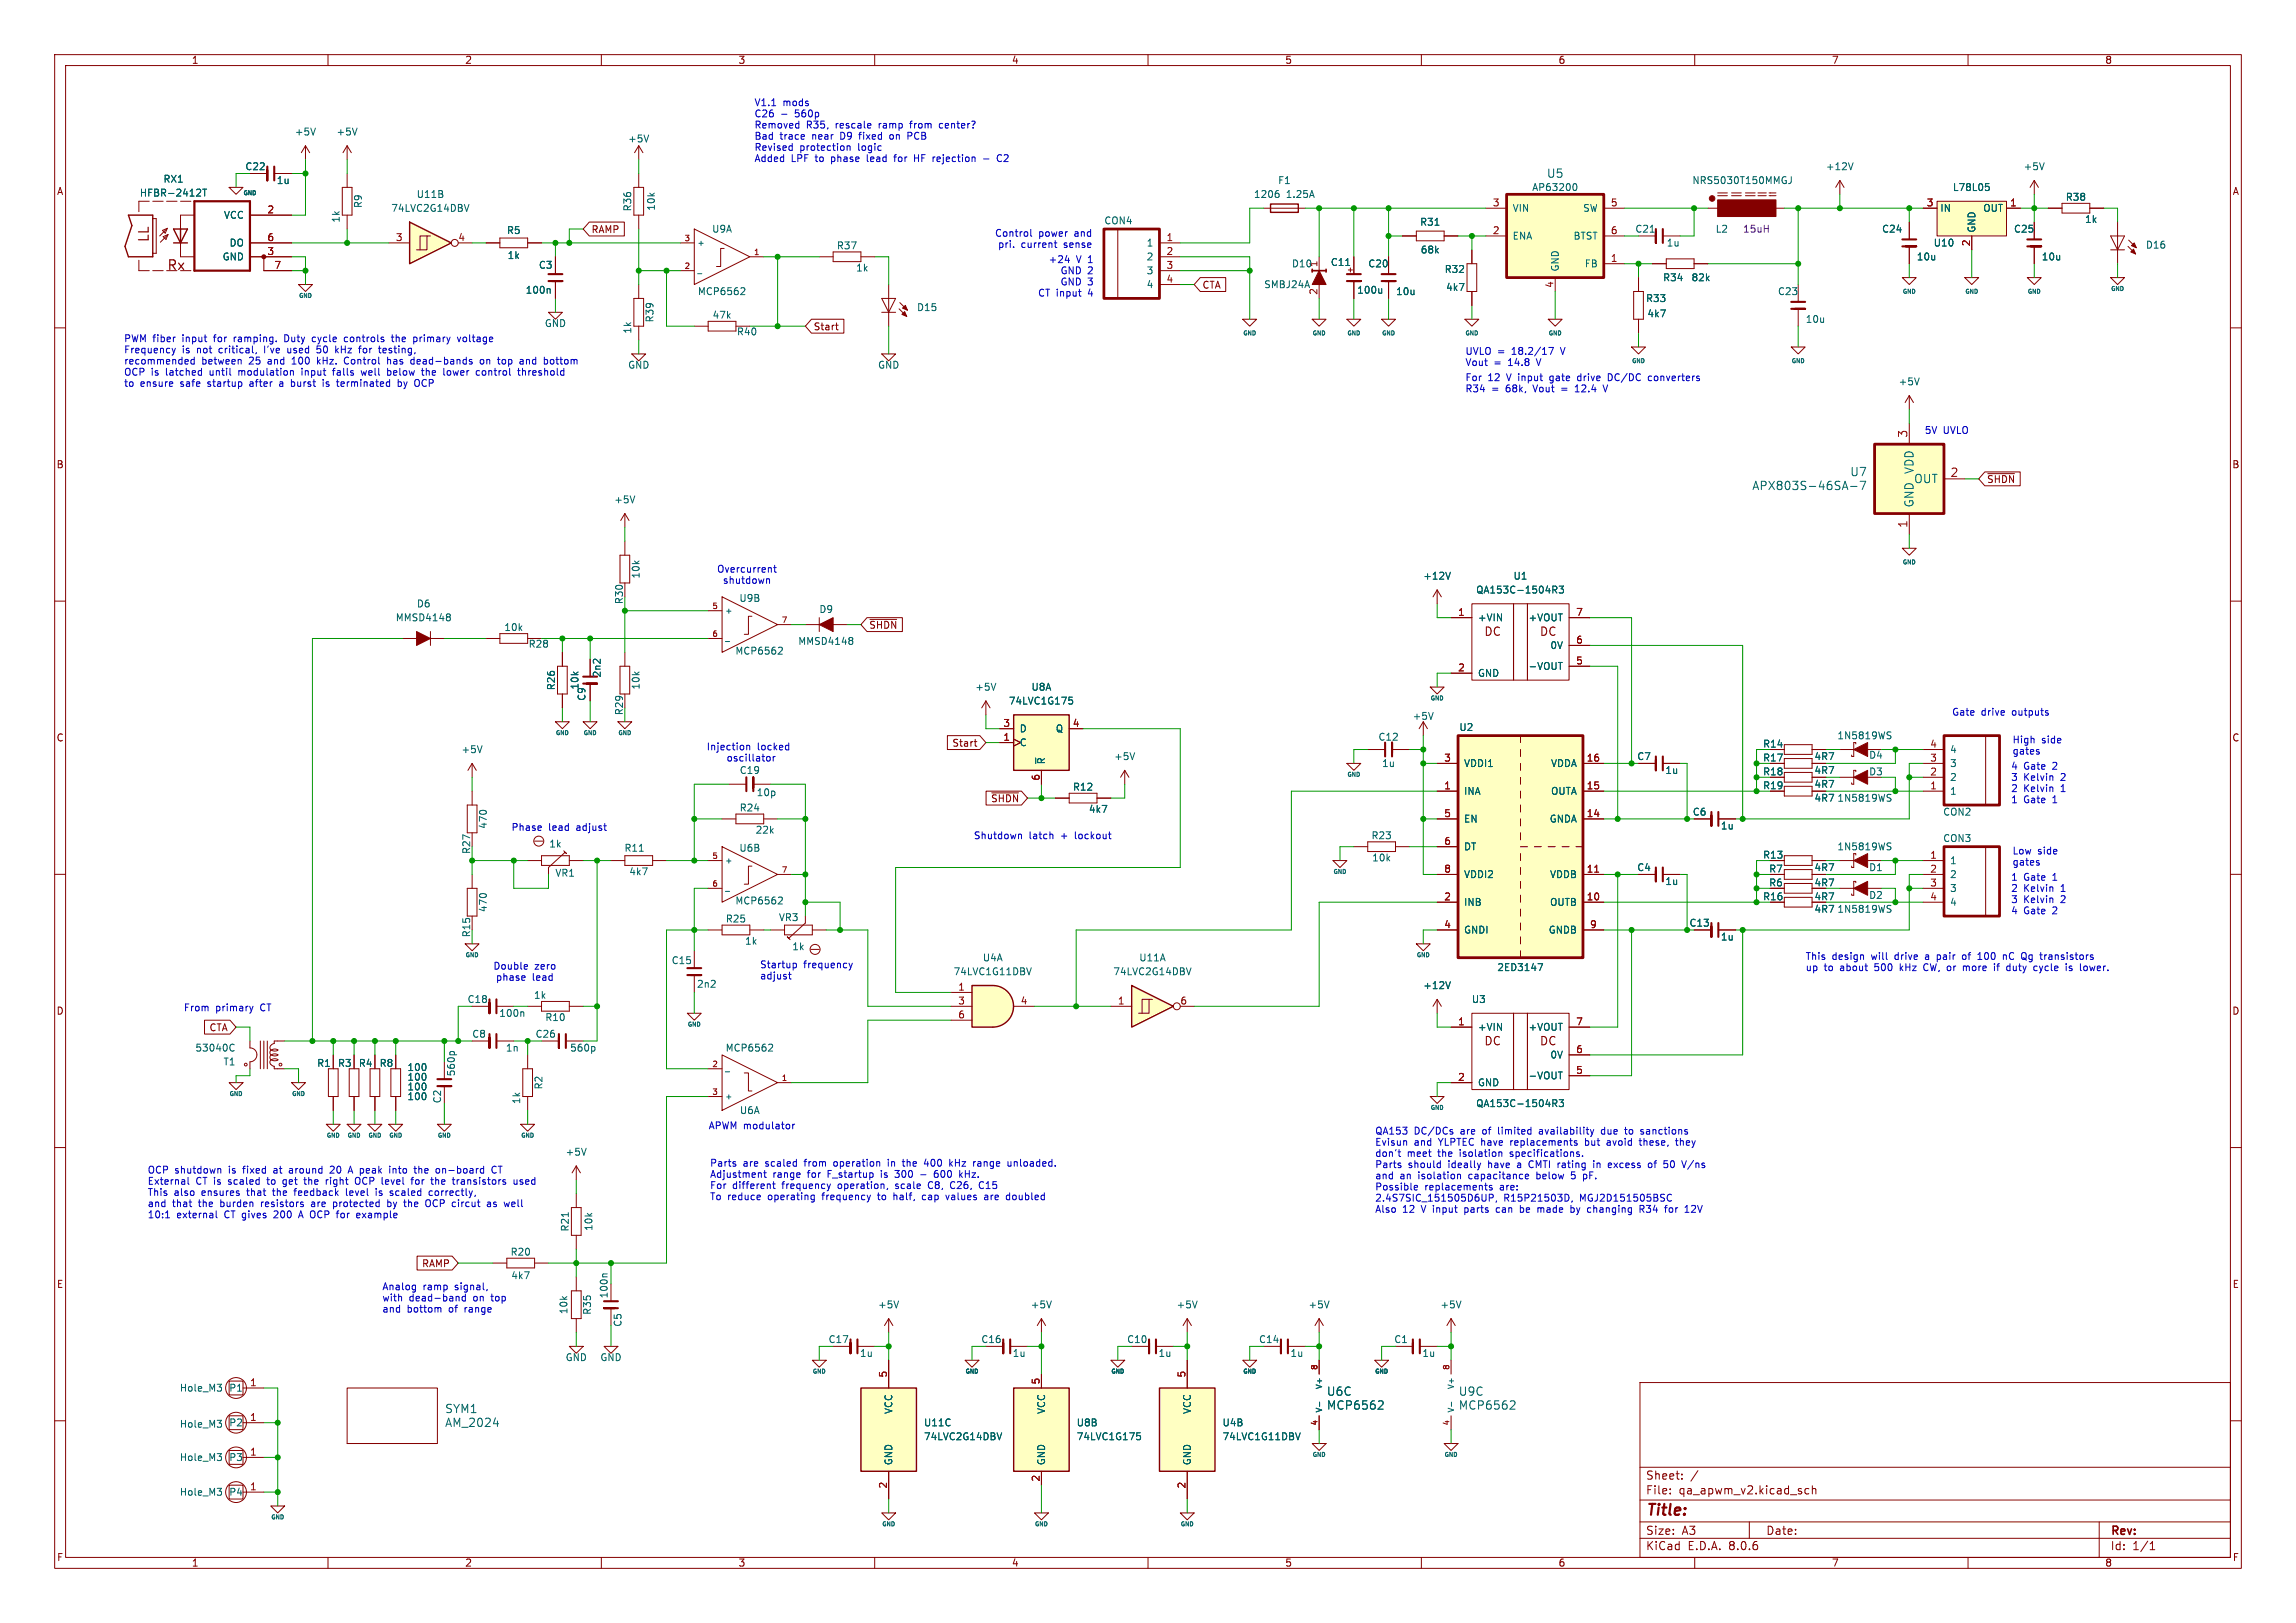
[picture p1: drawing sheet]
<svg xmlns="http://www.w3.org/2000/svg" width="420mm" height="297mm" viewBox="0 0 420 297" stroke-linecap="round" stroke-linejoin="round" font-family="sans-serif">
<defs><g id="words">
<text font-size="2.8" fill="#840000" x="301" y="277.9">Title:</text>
<g font-size="2.5" fill="#840000">
<text x="27.5" y="44.4" transform="rotate(-90 27.5 44.4)">LL</text>
<text x="30.5" y="49.7">Rx</text>
</g>
<g font-size="2.1" fill="#006464">
<text x="282.9" y="32.7">U5</text>
<text x="320.4" y="89.9">APX803S-46SA-7</text>
<text x="338.4" y="87.4">U7</text>
<text x="350.1" y="88.6">OUT</text>
<text x="350.2" y="93" transform="rotate(-90 350.2 93)">GND VDD</text>
<text x="242.6" y="255.6">U6C</text>
<text x="266.8" y="255.6">U9C</text>
<text x="81.3" y="258.8">SYM1</text>
<text x="81.3" y="261.3">AM_2024</text>
<text x="242.6" y="258.2">MCP6562</text>
<text x="266.8" y="258.2">MCP6562</text>
</g>
<g font-size="2.1" fill="#a90000">
<text x="349" y="80.2" transform="rotate(-90 349 80.2)">3</text>
<text x="356.7" y="87.4">2</text>
<text x="349" y="96.7" transform="rotate(-90 349 96.7)">1</text>
</g>
<g font-size="2.1" fill="#840000">
<text x="271.4" y="116.6">DC</text>
<text x="281.6" y="116.6">DC</text>
<text x="271.4" y="191.5">DC</text>
<text x="281.6" y="191.5">DC</text>
<text x="301" y="273.7">File:</text>
<text x="301" y="271">Sheet:</text>
<text x="307.1" y="273.7">qa_apwm_v2.kicad_sch</text>
<text x="301" y="281.1">Size:</text>
<text x="307.6" y="281.1">A3</text>
<text x="323" y="281.1">Date:</text>
<text x="386" y="281.3">Rev:</text>
<text x="301" y="283.9">KiCad</text>
<text x="308.7" y="283.9">E.D.A.</text>
<text x="316.3" y="283.9">8.0.6</text>
<text x="386" y="283.9">Id:</text>
<text x="390.1" y="283.9">1/1</text>
</g>
<g font-size="1.8" fill="#840000">
<text x="35" y="11.9">1</text>
<text x="85" y="11.9">2</text>
<text x="135" y="11.9">3</text>
<text x="185" y="11.9">4</text>
<text x="235" y="11.9">5</text>
<text x="285" y="11.9">6</text>
<text x="335" y="11.9">7</text>
<text x="385" y="11.9">8</text>
<text x="10.3" y="35.9">A</text>
<text x="408.3" y="35.9">A</text>
<text x="108.1" y="42.9">RAMP</text>
<text x="219.9" y="53">CTA</text>
<text x="148.7" y="60.6">Start</text>
<text x="10.3" y="85.9">B</text>
<text x="363.4" y="88.6">~{SHDN}</text>
<text x="408.2" y="85.9">B</text>
<text x="158.9" y="115.3">~{SHDN}</text>
<text x="10.3" y="135.9">C</text>
<text x="174.1" y="136.8">Start</text>
<text x="408.2" y="135.9">C</text>
<text x="331.8" y="141.8">4R7</text>
<text x="181.2" y="147">~{SHDN}</text>
<text x="331.8" y="159.6">4R7</text>
<text x="331.8" y="162.4">4R7</text>
<text x="331.8" y="164.9">4R7</text>
<text x="10.3" y="185.9">D</text>
<text x="408.2" y="185.9">D</text>
<text x="38.2" y="188.9">CTA</text>
<text x="77.1" y="232.1">RAMP</text>
<text x="10.3" y="235.9">E</text>
<text x="408.3" y="235.9">E</text>
<text x="10.3" y="285.9">F</text>
<text x="35" y="286.9">1</text>
<text x="85" y="286.9">2</text>
<text x="135" y="286.9">3</text>
<text x="185" y="286.9">4</text>
<text x="235" y="286.9">5</text>
<text x="285" y="286.9">6</text>
<text x="335" y="286.9">7</text>
<text x="385" y="286.9">8</text>
<text x="408.3" y="285.9">F</text>
</g>
<g font-size="1.8" fill="#0000c2">
<text x="137.9" y="19.6">V1.1</text>
<text x="137.9" y="21.7">C26</text>
<text x="137.9" y="23.7">Removed</text>
<text x="143.2" y="19.6">mods</text>
<text x="145.5" y="21.7">560p</text>
<text x="147.5" y="23.7">R35,</text>
<text x="153" y="23.7">rescale</text>
<text x="161" y="23.7">ramp</text>
<text x="167" y="23.7">from</text>
<text x="172.5" y="23.7">center?</text>
<text x="137.9" y="25.8">Bad</text>
<text x="137.9" y="27.8">Revised</text>
<text x="137.9" y="29.9">Added</text>
<text x="142.7" y="25.8">trace</text>
<text x="144.7" y="29.9">LPF</text>
<text x="146.3" y="27.8">protection</text>
<text x="148.7" y="25.8">near</text>
<text x="149.3" y="29.9">to</text>
<text x="152.3" y="29.9">phase</text>
<text x="154" y="25.8">D9</text>
<text x="157.1" y="27.8">logic</text>
<text x="157.7" y="25.8">fixed</text>
<text x="159.1" y="29.9">lead</text>
<text x="163.4" y="25.8">on</text>
<text x="164.3" y="29.9">for</text>
<text x="166.9" y="25.8">PCB</text>
<text x="168.1" y="29.9">HF rejection</text>
<text x="183.9" y="29.9">C2</text>
<text x="181.9" y="43.5">Control</text>
<text x="182.5" y="45.6">pri.</text>
<text x="186.8" y="45.6">current</text>
<text x="190" y="43.5">power</text>
<text x="194.7" y="45.6">sense</text>
<text x="196.7" y="43.5">and</text>
<text x="191.7" y="48.3">+24</text>
<text x="193.9" y="50.4">GND 2</text>
<text x="193.9" y="52.4">GND 3</text>
<text x="196.9" y="48.3">V 1</text>
<text x="189.8" y="54.5">CT input</text>
<text x="199.1" y="54.5">4</text>
<text x="22.6" y="62.8">PWM fiber</text>
<text x="22.6" y="64.9">Frequency</text>
<text x="33.3" y="64.9">is</text>
<text x="33.5" y="62.8">input</text>
<text x="36.1" y="64.9">not</text>
<text x="39.4" y="62.8">for</text>
<text x="40.3" y="64.9">critical,</text>
<text x="43.3" y="62.8">ramping.</text>
<text x="48.8" y="64.9">I've</text>
<text x="52.7" y="62.8">Duty</text>
<text x="53.3" y="64.9">used</text>
<text x="58" y="62.8">cycle</text>
<text x="58.8" y="64.9">50</text>
<text x="62.4" y="64.9">kHz</text>
<text x="64.1" y="62.8">controls</text>
<text x="67" y="64.9">for</text>
<text x="70.8" y="64.9">testing,</text>
<text x="73" y="62.8">the</text>
<text x="77.1" y="62.8">primary</text>
<text x="85.4" y="62.8">voltage</text>
<text x="268" y="65">UVLO =</text>
<text x="276.7" y="65">18.2/17</text>
<text x="285.8" y="65">V</text>
<text x="22.6" y="66.9">recommended</text>
<text x="22.6" y="69">OCP is</text>
<text x="22.6" y="71">to</text>
<text x="25.7" y="71">ensure</text>
<text x="30.5" y="69">latched</text>
<text x="33.1" y="71">safe</text>
<text x="36.9" y="66.9">between</text>
<text x="38.3" y="71">startup</text>
<text x="38.6" y="69">until</text>
<text x="44.1" y="69">modulation</text>
<text x="45.7" y="66.9">25</text>
<text x="46.2" y="71">after</text>
<text x="49.3" y="66.9">and</text>
<text x="51.8" y="71">a</text>
<text x="53.9" y="66.9">100</text>
<text x="54.1" y="71">burst</text>
<text x="55.9" y="69">input</text>
<text x="58.7" y="66.9">kHz.</text>
<text x="60.1" y="71">is</text>
<text x="61.8" y="69">falls</text>
<text x="62.9" y="71">terminated</text>
<text x="63.9" y="66.9">Control</text>
<text x="67.2" y="69">well</text>
<text x="71.9" y="66.9">has</text>
<text x="72.1" y="69">below</text>
<text x="74.3" y="71">by</text>
<text x="76.4" y="66.9">dead-bands</text>
<text x="77.6" y="71">OCP</text>
<text x="78.7" y="69">the</text>
<text x="82.8" y="69">lower</text>
<text x="89" y="69">control</text>
<text x="89.3" y="66.9">on</text>
<text x="92.8" y="66.9">top</text>
<text x="96.9" y="69">threshold</text>
<text x="97" y="66.9">and</text>
<text x="101.6" y="66.9">bottom</text>
<text x="268" y="69.9">For</text>
<text x="268" y="72">R34</text>
<text x="268" y="67.1">Vout</text>
<text x="272.2" y="69.9">12</text>
<text x="272.8" y="72">=</text>
<text x="273.3" y="67.1">=</text>
<text x="275.6" y="72">68k,</text>
<text x="275.8" y="69.9">V input</text>
<text x="276" y="67.1">14.8</text>
<text x="280.8" y="72">Vout</text>
<text x="281.4" y="67.1">V</text>
<text x="284" y="69.9">gate</text>
<text x="286.1" y="72">=</text>
<text x="288.8" y="72">12.4</text>
<text x="289.2" y="69.9">drive</text>
<text x="294.2" y="72">V</text>
<text x="295" y="69.9">DC/DC</text>
<text x="302.6" y="69.9">converters</text>
<text x="352" y="79.6">5V</text>
<text x="355.5" y="79.6">UVLO</text>
<text x="131.1" y="105">Overcurrent</text>
<text x="132.1" y="107">shutdown</text>
<text x="357" y="131.2">Gate</text>
<text x="362.4" y="131.2">drive</text>
<text x="368.2" y="131.2">outputs</text>
<text x="129.2" y="137.5">Injection</text>
<text x="138.5" y="137.5">locked</text>
<text x="368" y="136.2">High</text>
<text x="373.5" y="136.2">side</text>
<text x="132.8" y="139.6">oscillator</text>
<text x="367.8" y="141.1">4</text>
<text x="367.8" y="143.1">3</text>
<text x="368" y="138.3">gates</text>
<text x="370.2" y="141.1">Gate</text>
<text x="370.2" y="143.1">Kelvin</text>
<text x="375.6" y="141.1">2</text>
<text x="377.1" y="143.1">2</text>
<text x="367.8" y="145.1">2</text>
<text x="367.8" y="147.2">1</text>
<text x="370.2" y="145.1">Kelvin</text>
<text x="370.2" y="147.2">Gate</text>
<text x="375.6" y="147.2">1</text>
<text x="377.1" y="145.1">1</text>
<text x="93.5" y="152.3">Phase</text>
<text x="100.3" y="152.3">lead</text>
<text x="105.6" y="152.3">adjust</text>
<text x="178" y="153.8">Shutdown</text>
<text x="188.2" y="153.8">latch</text>
<text x="194.2" y="153.8">+</text>
<text x="196.9" y="153.8">lockout</text>
<text x="367.8" y="161.4">1</text>
<text x="368" y="156.6">Low</text>
<text x="368" y="158.6">gates</text>
<text x="370.2" y="161.4">Gate</text>
<text x="372.7" y="156.6">side</text>
<text x="375.6" y="161.4">1</text>
<text x="367.8" y="163.4">2</text>
<text x="367.8" y="165.5">3</text>
<text x="367.8" y="167.5">4</text>
<text x="370.2" y="163.4">Kelvin</text>
<text x="370.2" y="165.5">Kelvin</text>
<text x="370.2" y="167.5">Gate</text>
<text x="375.6" y="167.5">2</text>
<text x="377.1" y="163.4">1</text>
<text x="377.1" y="165.5">2</text>
<text x="90.2" y="177.6">Double</text>
<text x="90.6" y="179.7">phase</text>
<text x="97.4" y="179.7">lead</text>
<text x="97.8" y="177.6">zero</text>
<text x="138.9" y="177.4">Startup</text>
<text x="138.9" y="179.4">adjust</text>
<text x="147" y="177.4">frequency</text>
<text x="330.2" y="175.9">This</text>
<text x="330.2" y="177.9">up</text>
<text x="333.7" y="177.9">to</text>
<text x="335.1" y="175.9">design</text>
<text x="336.7" y="177.9">about</text>
<text x="342.5" y="175.9">will</text>
<text x="343.2" y="177.9">500</text>
<text x="346.9" y="175.9">drive</text>
<text x="348" y="177.9">kHz</text>
<text x="352.6" y="177.9">CW, or</text>
<text x="352.7" y="175.9">a</text>
<text x="355" y="175.9">pair</text>
<text x="359.8" y="175.9">of</text>
<text x="360.2" y="177.9">more</text>
<text x="362.9" y="175.9">100</text>
<text x="366.1" y="177.9">if</text>
<text x="367.7" y="175.9">nC</text>
<text x="368.6" y="177.9">duty</text>
<text x="371.3" y="175.9">Qg</text>
<text x="373.7" y="177.9">cycle</text>
<text x="374.9" y="175.9">transistors</text>
<text x="379.8" y="177.9">is</text>
<text x="382.6" y="177.9">lower.</text>
<text x="33.5" y="185.3">From</text>
<text x="39.4" y="185.3">primary</text>
<text x="47.7" y="185.3">CT</text>
<text x="129.5" y="206.9">APWM modulator</text>
<text x="251.5" y="207.8">QA153</text>
<text x="251.5" y="209.9">Evisun</text>
<text x="258.7" y="207.8">DC/DCs</text>
<text x="258.7" y="209.9">and</text>
<text x="263.3" y="209.9">YLPTEC have</text>
<text x="267.3" y="207.8">are</text>
<text x="271.5" y="207.8">of</text>
<text x="274.5" y="207.8">limited</text>
<text x="276.8" y="209.9">replacements</text>
<text x="282.2" y="207.8">availability</text>
<text x="290.6" y="209.9">but</text>
<text x="293.8" y="207.8">due</text>
<text x="294.8" y="209.9">avoid</text>
<text x="298.4" y="207.8">to</text>
<text x="301" y="209.9">these,</text>
<text x="301.4" y="207.8">sanctions</text>
<text x="307.9" y="209.9">they</text>
<text x="26.9" y="215">OCP shutdown</text>
<text x="42" y="215">is</text>
<text x="44.8" y="215">fixed</text>
<text x="50.5" y="215">at</text>
<text x="53.6" y="215">around</text>
<text x="61.3" y="215">20</text>
<text x="64.9" y="215">A peak</text>
<text x="72.7" y="215">into</text>
<text x="77.5" y="215">the</text>
<text x="81.7" y="215">on-board</text>
<text x="129.8" y="213.7">Parts</text>
<text x="129.8" y="215.7">Adjustment</text>
<text x="135.9" y="213.7">are</text>
<text x="140.1" y="213.7">scaled</text>
<text x="141.4" y="215.7">range</text>
<text x="147.5" y="213.7">from</text>
<text x="147.9" y="215.7">for</text>
<text x="151.7" y="215.7">F_startup</text>
<text x="153" y="213.7">operation</text>
<text x="161.6" y="215.7">is</text>
<text x="163.1" y="213.7">in</text>
<text x="164.4" y="215.7">300</text>
<text x="166" y="213.7">the</text>
<text x="170.2" y="213.7">400</text>
<text x="172" y="215.7">600</text>
<text x="175" y="213.7">kHz</text>
<text x="176.8" y="215.7">kHz.</text>
<text x="179.5" y="213.7">range</text>
<text x="186" y="213.7">unloaded.</text>
<text x="251.5" y="211.9">don't</text>
<text x="251.5" y="214">Parts</text>
<text x="257.4" y="211.9">meet</text>
<text x="257.6" y="214">should</text>
<text x="263.2" y="211.9">the</text>
<text x="265" y="214">ideally</text>
<text x="267.3" y="211.9">isolation</text>
<text x="272.5" y="214">have</text>
<text x="276.7" y="211.9">specifications.</text>
<text x="278" y="214">a</text>
<text x="280.4" y="214">CMTI rating</text>
<text x="292.6" y="214">in</text>
<text x="295.5" y="214">excess</text>
<text x="303" y="214">of</text>
<text x="306" y="214">50</text>
<text x="309.6" y="214">V/ns</text>
<text x="26.9" y="217">External</text>
<text x="26.9" y="219.1">This</text>
<text x="26.9" y="221.1">and</text>
<text x="31.5" y="221.1">that</text>
<text x="31.8" y="219.1">also</text>
<text x="35.8" y="217">CT is</text>
<text x="36.5" y="221.1">the</text>
<text x="37" y="219.1">ensures</text>
<text x="40.6" y="221.1">burden</text>
<text x="42" y="217">scaled</text>
<text x="45.5" y="219.1">that</text>
<text x="48.2" y="221.1">resistors</text>
<text x="49.4" y="217">to</text>
<text x="50.4" y="219.1">the</text>
<text x="52.4" y="217">get</text>
<text x="54.5" y="219.1">feedback</text>
<text x="56.6" y="217">the</text>
<text x="57.6" y="221.1">are</text>
<text x="60.7" y="217">right</text>
<text x="61.8" y="221.1">protected</text>
<text x="64.2" y="219.1">level</text>
<text x="66.3" y="217">OCP level</text>
<text x="69.8" y="219.1">is</text>
<text x="71.9" y="221.1">by</text>
<text x="72.6" y="219.1">scaled</text>
<text x="75.2" y="221.1">the</text>
<text x="77" y="217">for</text>
<text x="79.4" y="221.1">OCP circut</text>
<text x="80" y="219.1">correctly,</text>
<text x="80.8" y="217">the</text>
<text x="84.9" y="217">transistors</text>
<text x="91" y="221.1">as</text>
<text x="94.4" y="221.1">well</text>
<text x="96.3" y="217">used</text>
<text x="129.8" y="217.8">For</text>
<text x="129.8" y="219.8">To reduce</text>
<text x="134" y="217.8">different</text>
<text x="140.6" y="219.8">operating</text>
<text x="143.2" y="217.8">frequency</text>
<text x="150.7" y="219.8">frequency</text>
<text x="153.6" y="217.8">operation,</text>
<text x="161.1" y="219.8">to</text>
<text x="164.1" y="219.8">half,</text>
<text x="164.3" y="217.8">scale</text>
<text x="169.6" y="219.8">cap</text>
<text x="170.5" y="217.8">C8,</text>
<text x="174.2" y="219.8">values</text>
<text x="174.7" y="217.8">C26,</text>
<text x="180.2" y="217.8">C15</text>
<text x="181.4" y="219.8">are</text>
<text x="185.6" y="219.8">doubled</text>
<text x="251.5" y="216">and</text>
<text x="251.5" y="218.1">Possible</text>
<text x="251.5" y="220.1">2.4S7SIC_151505D6UP,</text>
<text x="256.1" y="216">an</text>
<text x="259.5" y="216">isolation</text>
<text x="260.6" y="218.1">replacements</text>
<text x="268.9" y="216">capacitance</text>
<text x="274.5" y="218.1">are:</text>
<text x="275.1" y="220.1">R15P21503D,</text>
<text x="281.5" y="216">below</text>
<text x="288.1" y="216">5</text>
<text x="289.1" y="220.1">MGJ2D151505BSC</text>
<text x="290.5" y="216">pF.</text>
<text x="26.9" y="223.1">10:1</text>
<text x="32.3" y="223.1">external</text>
<text x="41.2" y="223.1">CT gives</text>
<text x="50.6" y="223.1">200</text>
<text x="55.4" y="223.1">A OCP for</text>
<text x="66.5" y="223.1">example</text>
<text x="251.5" y="222.1">Also</text>
<text x="256.6" y="222.1">12</text>
<text x="260.2" y="222.1">V input</text>
<text x="268.4" y="222.1">parts</text>
<text x="274.4" y="222.1">can</text>
<text x="278.9" y="222.1">be</text>
<text x="282.3" y="222.1">made</text>
<text x="288.6" y="222.1">by</text>
<text x="291.9" y="222.1">changing</text>
<text x="301.6" y="222.1">R34</text>
<text x="306.5" y="222.1">for</text>
<text x="310.3" y="222.1">12V</text>
<text x="69.8" y="236.3">Analog</text>
<text x="69.8" y="238.4">with</text>
<text x="74.8" y="238.4">dead-band</text>
<text x="77.4" y="236.3">ramp</text>
<text x="83.3" y="236.3">signal,</text>
<text x="86.7" y="238.4">on</text>
<text x="90.2" y="238.4">top</text>
<text x="69.8" y="240.4">and</text>
<text x="74.5" y="240.4">bottom</text>
<text x="82.2" y="240.4">of</text>
<text x="85.3" y="240.4">range</text>
</g>
<g font-size="1.8" fill="#006464">
<text x="53.8" y="25">+5V</text>
<text x="61.5" y="25">+5V</text>
<text x="114.8" y="26.3">+5V</text>
<text x="29.8" y="33.6">RX1</text>
<text x="44.8" y="31.3">C22</text>
<text x="50.5" y="33.9">1u</text>
<text x="233.7" y="33.9">F1</text>
<text x="280.2" y="35.2">AP63200</text>
<text x="309.5" y="33.9">NRS5030T150MMGJ</text>
<text x="333.9" y="31.3">+12V</text>
<text x="357.1" y="35.2">L78L05</text>
<text x="370.1" y="31.3">+5V</text>
<text x="25.5" y="36.2">HFBR-2412T</text>
<text x="40.9" y="40.2">VCC</text>
<text x="62.3" y="40.8" transform="rotate(-90 62.3 40.8)">1k</text>
<text x="66.4" y="38.2" transform="rotate(-90 66.4 38.2)">R9</text>
<text x="71.5" y="39">74LVC2G14DBV</text>
<text x="76.1" y="36.4">U11B</text>
<text x="115.7" y="38.8" transform="rotate(-90 115.7 38.8)">R36</text>
<text x="120" y="38.7" transform="rotate(-90 120 38.7)">10k</text>
<text x="201.9" y="41.2">CON4</text>
<text x="229.3" y="36.4">1206</text>
<text x="235.3" y="36.4">1.25A</text>
<text x="259.7" y="41.5">R31</text>
<text x="276.6" y="39">VIN</text>
<text x="289.5" y="39">SW</text>
<text x="354.8" y="39">IN</text>
<text x="362.7" y="39">OUT</text>
<text x="377.8" y="36.9">R38</text>
<text x="381.3" y="41">1k</text>
<text x="40.6" y="47.9">GND</text>
<text x="41.9" y="45.3">DO</text>
<text x="92.6" y="43">R5</text>
<text x="92.8" y="47.6">1k</text>
<text x="130.2" y="42.8">U9A</text>
<text x="153" y="45.8">R37</text>
<text x="209.7" y="45.3">1</text>
<text x="209.7" y="47.9">2</text>
<text x="259.8" y="46.6">68k</text>
<text x="276.6" y="44">ENA</text>
<text x="287.7" y="44">BTST</text>
<text x="299" y="42.8">C21</text>
<text x="304.8" y="45.3">1u</text>
<text x="313.7" y="42.8">L2</text>
<text x="344.2" y="42.8">C24</text>
<text x="350.5" y="47.9">10u</text>
<text x="353.6" y="45.3">U10</text>
<text x="361.5" y="42.7" transform="rotate(-90 361.5 42.7)">GND</text>
<text x="368.3" y="42.8">C25</text>
<text x="373.4" y="47.9">10u</text>
<text x="392.4" y="45.7">D16</text>
<text x="96.1" y="53.9">100n</text>
<text x="98.5" y="49.4">C3</text>
<text x="156.5" y="49.9">1k</text>
<text x="209.7" y="50.4">3</text>
<text x="209.7" y="52.9">4</text>
<text x="231.1" y="52.9">SMBJ24A</text>
<text x="236.2" y="49.1">D10</text>
<text x="241" y="49" transform="rotate(-90 241 49)">1</text>
<text x="243.3" y="48.9">C11</text>
<text x="248.2" y="53.9">100u</text>
<text x="250.2" y="49.1">C20</text>
<text x="264.2" y="50.1">R32</text>
<text x="264.4" y="53.4">4k7</text>
<text x="285.3" y="49.8" transform="rotate(-90 285.3 49.8)">GND</text>
<text x="289.8" y="49.1">FB</text>
<text x="304.1" y="51.7">R34</text>
<text x="309.3" y="51.7">82k</text>
<text x="119.7" y="59.1" transform="rotate(-90 119.7 59.1)">R39</text>
<text x="127.6" y="54.2">MCP6562</text>
<text x="130.3" y="58.5">47k</text>
<text x="167.6" y="57.1">D15</text>
<text x="255.3" y="54.2">10u</text>
<text x="301" y="55.5">R33</text>
<text x="301.3" y="58.3">4k7</text>
<text x="325.1" y="54.2">C23</text>
<text x="330.2" y="59.3">10u</text>
<text x="99.6" y="60">GND</text>
<text x="115.7" y="61.2" transform="rotate(-90 115.7 61.2)">1k</text>
<text x="134.7" y="61.6">R40</text>
<text x="114.8" y="67.7">GND</text>
<text x="160.5" y="67.7">GND</text>
<text x="347.2" y="70.7">+5V</text>
<text x="112.3" y="92.3">+5V</text>
<text x="117.2" y="106" transform="rotate(-90 117.2 106)">10k</text>
<text x="260.2" y="106.3">+12V</text>
<text x="276.8" y="106.3">U1</text>
<text x="72.3" y="113.9">MMSD4148</text>
<text x="76.2" y="111.4">D6</text>
<text x="114.1" y="110.7" transform="rotate(-90 114.1 110.7)">R30</text>
<text x="135.2" y="110.3">U9B</text>
<text x="149.8" y="112.4">D9</text>
<text x="269.9" y="108.8">QA153C-1504R3</text>
<text x="270.3" y="113.9">+VIN</text>
<text x="279.5" y="113.9">+VOUT</text>
<text x="92.2" y="115.7">10k</text>
<text x="96.6" y="118.7">R28</text>
<text x="134.4" y="120">MCP6562</text>
<text x="145.9" y="118.2">MMSD4148</text>
<text x="283.5" y="119">0V</text>
<text x="110.1" y="124.1" transform="rotate(-90 110.1 124.1)">2n2</text>
<text x="270.3" y="124.1">GND</text>
<text x="279.5" y="122.8">-VOUT</text>
<text x="101.7" y="126.4" transform="rotate(-90 101.7 126.4)">R26</text>
<text x="106" y="126.3" transform="rotate(-90 106 126.3)">10k</text>
<text x="107.3" y="128.3" transform="rotate(-90 107.3 128.3)">C9</text>
<text x="114.1" y="131" transform="rotate(-90 114.1 131)">R29</text>
<text x="117.2" y="126.3" transform="rotate(-90 117.2 126.3)">10k</text>
<text x="178.3" y="126.6">+5V</text>
<text x="184.4" y="129.1">74LVC1G175</text>
<text x="188.6" y="126.6">U8A</text>
<text x="258.3" y="131.9">+5V</text>
<text x="186.4" y="136.8">C</text>
<text x="186.4" y="134.2">D</text>
<text x="193" y="134.2">Q</text>
<text x="252.1" y="135.7">C12</text>
<text x="266.9" y="134">U2</text>
<text x="322.4" y="137">R14</text>
<text x="336" y="135.5">1N5819WS</text>
<text x="84.3" y="138">+5V</text>
<text x="135.2" y="141.8">C19</text>
<text x="191.4" y="140" transform="rotate(-90 191.4 140)">~{R}</text>
<text x="203.7" y="139.3">+5V</text>
<text x="252.7" y="140.6">1u</text>
<text x="267.7" y="140.6">VDDI1</text>
<text x="283.6" y="140.6">VDDA</text>
<text x="299.4" y="139.3">C7</text>
<text x="304.5" y="141.8">1u</text>
<text x="322.4" y="139.5">R17</text>
<text x="322.4" y="142.1">R18</text>
<text x="331.8" y="139.3">4R7</text>
<text x="341.8" y="142.1">D3</text>
<text x="341.8" y="139">D4</text>
<text x="356.6" y="143.1">2</text>
<text x="356.6" y="140.6">3</text>
<text x="356.6" y="138">4</text>
<text x="135.2" y="148.7">R24</text>
<text x="138.3" y="145.9">10p</text>
<text x="196.2" y="144.9">R12</text>
<text x="199.1" y="148.9">4k7</text>
<text x="267.7" y="145.6">INA</text>
<text x="283.6" y="145.6">OUTA</text>
<text x="309.6" y="149.5">C6</text>
<text x="322.4" y="144.6">R19</text>
<text x="331.8" y="146.9">4R7</text>
<text x="331.8" y="144.4">4R7</text>
<text x="336" y="146.9">1N5819WS</text>
<text x="355.4" y="149.5">CON2</text>
<text x="356.6" y="145.6">1</text>
<text x="89.3" y="151.8" transform="rotate(-90 89.3 151.8)">470</text>
<text x="100.4" y="155.3">1k</text>
<text x="138.1" y="152.8">22k</text>
<text x="250.8" y="153.8">R23</text>
<text x="267.7" y="150.7">EN</text>
<text x="267.7" y="155.8">DT</text>
<text x="283.4" y="150.7">GNDA</text>
<text x="314.7" y="152">1u</text>
<text x="336" y="155.8">1N5819WS</text>
<text x="355.4" y="154.3">CON3</text>
<text x="86.2" y="156.4" transform="rotate(-90 86.2 156.4)">R27</text>
<text x="101.5" y="160.6">VR1</text>
<text x="114.1" y="156.1">R11</text>
<text x="115" y="160.4">4k7</text>
<text x="135.2" y="156.1">U6B</text>
<text x="250.9" y="157.8">10k</text>
<text x="267.7" y="160.9">VDDI2</text>
<text x="283.4" y="160.9">VDDB</text>
<text x="299.4" y="159.6">C4</text>
<text x="322.4" y="157.3">R13</text>
<text x="323.5" y="159.9">R7</text>
<text x="341.8" y="159.6">D1</text>
<text x="356.6" y="158.3">1</text>
<text x="356.6" y="160.9">2</text>
<text x="89.3" y="167" transform="rotate(-90 89.3 167)">470</text>
<text x="134.4" y="165.7">MCP6562</text>
<text x="267.7" y="166">INB</text>
<text x="283.4" y="166">OUTB</text>
<text x="304.5" y="162.2">1u</text>
<text x="322.4" y="164.9">R16</text>
<text x="323.5" y="162.4">R6</text>
<text x="331.8" y="167.2">4R7</text>
<text x="336" y="167.2">1N5819WS</text>
<text x="341.8" y="164.7">D2</text>
<text x="356.6" y="163.4">3</text>
<text x="356.6" y="166">4</text>
<text x="86.2" y="171.6" transform="rotate(-90 86.2 171.6)">R15</text>
<text x="132.7" y="169">R25</text>
<text x="136.2" y="173.1">1k</text>
<text x="142.4" y="168.8">VR3</text>
<text x="267.7" y="171">GNDI</text>
<text x="283.2" y="171">GNDB</text>
<text x="309" y="169.8">C13</text>
<text x="314.7" y="172.3">1u</text>
<text x="122.8" y="176.6">C15</text>
<text x="144.8" y="174.1">1k</text>
<text x="174.3" y="178.7">74LVC1G11DBV</text>
<text x="179.7" y="176.1">U4A</text>
<text x="203.6" y="178.7">74LVC2G14DBV</text>
<text x="208.3" y="176.1">U11A</text>
<text x="273.8" y="177.9">2ED3147</text>
<text x="85.4" y="183.7">C18</text>
<text x="97.6" y="183">1k</text>
<text x="127.4" y="180.9">2n2</text>
<text x="260.2" y="181.2">+12V</text>
<text x="269.1" y="183.7">U3</text>
<text x="86.3" y="190.1">C8</text>
<text x="91.2" y="186.3">100n</text>
<text x="97.9" y="190.1">C26</text>
<text x="99.7" y="187">R10</text>
<text x="270.3" y="188.8">+VIN</text>
<text x="279.5" y="188.8">+VOUT</text>
<text x="35.6" y="192.6">53040C</text>
<text x="40.8" y="195.2">T1</text>
<text x="57.9" y="195.4">R1</text>
<text x="61.7" y="195.4">R3</text>
<text x="65.5" y="195.4">R4</text>
<text x="69.4" y="195.4">R8</text>
<text x="74.4" y="198">100</text>
<text x="74.4" y="196.2">100</text>
<text x="83.4" y="197.1" transform="rotate(-90 83.4 197.1)">560p</text>
<text x="92.4" y="192.6">1n</text>
<text x="104.2" y="192.6">560p</text>
<text x="132.6" y="192.6">MCP6562</text>
<text x="279.5" y="197.7">-VOUT</text>
<text x="283.5" y="193.9">0V</text>
<text x="74.4" y="201.5">100</text>
<text x="74.4" y="199.7">100</text>
<text x="80.9" y="202" transform="rotate(-90 80.9 202)">C2</text>
<text x="95.4" y="202.1" transform="rotate(-90 95.4 202.1)">1k</text>
<text x="99.4" y="199.5" transform="rotate(-90 99.4 199.5)">R2</text>
<text x="269.9" y="202.8">QA153C-1504R3</text>
<text x="270.3" y="199">GND</text>
<text x="135.2" y="204.1">U6A</text>
<text x="103.4" y="211.7">+5V</text>
<text x="104.2" y="225.5" transform="rotate(-90 104.2 225.5)">R21</text>
<text x="108.6" y="225.3" transform="rotate(-90 108.6 225.3)">10k</text>
<text x="93.3" y="230">R20</text>
<text x="93.4" y="234.3">4k7</text>
<text x="111.4" y="237.7" transform="rotate(-90 111.4 237.7)">100n</text>
<text x="160.5" y="239.6">+5V</text>
<text x="188.5" y="239.6">+5V</text>
<text x="215.1" y="239.6">+5V</text>
<text x="239.3" y="239.6">+5V</text>
<text x="263.4" y="239.6">+5V</text>
<text x="104" y="240.6" transform="rotate(-90 104 240.6)">10k</text>
<text x="108.3" y="240.7" transform="rotate(-90 108.3 240.7)">R35</text>
<text x="113.9" y="242.9" transform="rotate(-90 113.9 242.9)">C5</text>
<text x="151.5" y="246">C17</text>
<text x="179.4" y="246">C16</text>
<text x="206.1" y="246">C10</text>
<text x="230.2" y="246">C14</text>
<text x="254.9" y="246">C1</text>
<text x="103.4" y="249.3">GND</text>
<text x="109.7" y="249.3">GND</text>
<text x="157.2" y="248.5">1u</text>
<text x="185.2" y="248.5">1u</text>
<text x="211.8" y="248.5">1u</text>
<text x="236" y="248.5">1u</text>
<text x="260.1" y="248.5">1u</text>
<text x="32.8" y="254.9">Hole_M3</text>
<text x="41.8" y="254.9">P1</text>
<text x="32.8" y="261.5">Hole_M3</text>
<text x="41.8" y="261.2">P2</text>
<text x="163.4" y="258.8" transform="rotate(-90 163.4 258.8)">VCC</text>
<text x="168.9" y="261.2">U11C</text>
<text x="168.9" y="263.8">74LVC2G14DBV</text>
<text x="191.4" y="258.8" transform="rotate(-90 191.4 258.8)">VCC</text>
<text x="196.9" y="263.8">74LVC1G175</text>
<text x="196.9" y="261.2">U8B</text>
<text x="218" y="258.8" transform="rotate(-90 218 258.8)">VCC</text>
<text x="223.5" y="261.2">U4B</text>
<text x="223.5" y="263.8">74LVC1G11DBV</text>
<text x="32.8" y="267.6">Hole_M3</text>
<text x="41.8" y="267.6">P3</text>
<text x="163.4" y="268.2" transform="rotate(-90 163.4 268.2)">GND</text>
<text x="191.4" y="268.2" transform="rotate(-90 191.4 268.2)">GND</text>
<text x="218" y="268.2" transform="rotate(-90 218 268.2)">GND</text>
<text x="32.8" y="273.9">Hole_M3</text>
<text x="41.8" y="273.9">P4</text>
</g>
<g font-size="1.8" fill="#a90000">
<text x="48.8" y="39.1">2</text>
<text x="273" y="37.8">3</text>
<text x="294.6" y="37.8">5</text>
<text x="352.4" y="37.8">3</text>
<text x="367.6" y="37.8">1</text>
<text x="48.8" y="46.7">3</text>
<text x="48.8" y="44.2">6</text>
<text x="72.3" y="44.2">3</text>
<text x="83.7" y="44.2">4</text>
<text x="213.3" y="44.2">1</text>
<text x="213.3" y="46.7">2</text>
<text x="273" y="42.9">2</text>
<text x="294.6" y="42.9">6</text>
<text x="360.4" y="45.2" transform="rotate(-90 360.4 45.2)">2</text>
<text x="50.1" y="49.3">7</text>
<text x="213.3" y="49.3">3</text>
<text x="213.3" y="51.8">4</text>
<text x="284.2" y="52.8" transform="rotate(-90 284.2 52.8)">4</text>
<text x="294.6" y="48">1</text>
<text x="241" y="54" transform="rotate(-90 241 54)">2</text>
<text x="266.6" y="112.8">1</text>
<text x="288.2" y="112.8">7</text>
<text x="288.2" y="117.9">6</text>
<text x="266.6" y="122.9">2</text>
<text x="288.2" y="121.7">5</text>
<text x="183.4" y="135.6">1</text>
<text x="183.4" y="133.1">3</text>
<text x="196.1" y="133.1">4</text>
<text x="353" y="136.9">4</text>
<text x="190.2" y="142.9" transform="rotate(-90 190.2 142.9)">6</text>
<text x="264.1" y="139.4">3</text>
<text x="290.2" y="139.4">16</text>
<text x="353" y="142">2</text>
<text x="353" y="139.4">3</text>
<text x="264.1" y="144.5">1</text>
<text x="264.1" y="149.6">5</text>
<text x="290.2" y="149.6">14</text>
<text x="290.2" y="144.5">15</text>
<text x="353" y="144.5">1</text>
<text x="264.1" y="154.7">6</text>
<text x="264.1" y="159.8">8</text>
<text x="290.2" y="159.8">11</text>
<text x="353" y="157.2">1</text>
<text x="353" y="159.8">2</text>
<text x="264.1" y="164.8">2</text>
<text x="290.2" y="164.8">10</text>
<text x="353" y="162.3">3</text>
<text x="353" y="164.8">4</text>
<text x="264.1" y="169.9">4</text>
<text x="290.8" y="169.9">9</text>
<text x="175.2" y="181.4">1</text>
<text x="175.2" y="183.9">3</text>
<text x="186.6" y="183.9">4</text>
<text x="204.4" y="183.9">1</text>
<text x="215.8" y="183.9">6</text>
<text x="175.2" y="186.4">6</text>
<text x="266.6" y="187.7">1</text>
<text x="288.2" y="187.7">7</text>
<text x="266.6" y="197.9">2</text>
<text x="288.2" y="196.6">5</text>
<text x="288.2" y="192.8">6</text>
<text x="45.6" y="253.7">1</text>
<text x="162.3" y="252.2" transform="rotate(-90 162.3 252.2)">5</text>
<text x="190.2" y="253.4" transform="rotate(-90 190.2 253.4)">5</text>
<text x="216.9" y="252.2" transform="rotate(-90 216.9 252.2)">5</text>
<text x="45.6" y="260.1">1</text>
<text x="45.6" y="266.4">1</text>
<text x="45.6" y="272.8">1</text>
<text x="162.3" y="272.5" transform="rotate(-90 162.3 272.5)">2</text>
<text x="190.2" y="271.2" transform="rotate(-90 190.2 271.2)">2</text>
<text x="216.9" y="272.5" transform="rotate(-90 216.9 272.5)">2</text>
</g>
<text font-size="1.8" fill="#840084" x="318.8" y="42.8">15uH</text>
<g font-size="1.4" fill="#a90000">
<text x="125.1" y="44.2">3</text>
<text x="137.8" y="46.7">1</text>
<text x="125.1" y="49.3">2</text>
<text x="130.2" y="111.5">5</text>
<text x="130.2" y="116.6">6</text>
<text x="142.9" y="114">7</text>
<text x="130.2" y="157.2">5</text>
<text x="142.9" y="159.8">7</text>
<text x="130.2" y="162.3">6</text>
<text x="130.2" y="195.3">2</text>
<text x="142.9" y="197.9">1</text>
<text x="130.2" y="200.4">3</text>
<text x="241" y="250.8" transform="rotate(-90 241 250.8)">8</text>
<text x="265.2" y="250.8" transform="rotate(-90 265.2 250.8)">8</text>
<text x="241" y="261" transform="rotate(-90 241 261)">4</text>
<text x="265.2" y="261" transform="rotate(-90 265.2 261)">4</text>
</g>
<g font-size="1.4" fill="#006464">
<text x="127.5" y="45.2">+</text>
<text x="127.5" y="50.3">_</text>
<text x="132.6" y="112.5">+</text>
<text x="132.6" y="158.2">+</text>
<text x="132.6" y="196.3">_</text>
<text x="132.6" y="201.4">+</text>
<text x="242" y="254.4" transform="rotate(-90 242 254.4)">V+</text>
<text x="266.2" y="254.4" transform="rotate(-90 266.2 254.4)">V+</text>
<text x="242" y="258.6" transform="rotate(-90 242 258.6)">V-</text>
<text x="266.2" y="258.6" transform="rotate(-90 266.2 258.6)">V-</text>
</g>
<g font-size="1.1" fill="#006464">
<text x="44.4" y="35.9">GND</text>
<text x="347.9" y="53.9">GND</text>
<text x="359.4" y="53.9">GND</text>
<text x="370.8" y="53.9">GND</text>
<text x="386" y="53.4">GND</text>
<text x="54.6" y="54.7">GND</text>
<text x="227.3" y="61.6">GND</text>
<text x="240" y="61.6">GND</text>
<text x="246.3" y="61.6">GND</text>
<text x="252.7" y="61.6">GND</text>
<text x="267.9" y="61.6">GND</text>
<text x="283.2" y="61.6">GND</text>
<text x="298.4" y="66.6">GND</text>
<text x="327.6" y="66.6">GND</text>
<text x="347.9" y="103.5">GND</text>
<text x="261.6" y="128.4">GND</text>
<text x="101.6" y="134.7">GND</text>
<text x="106.6" y="134.7">GND</text>
<text x="113" y="134.7">GND</text>
<text x="246.3" y="142.3">GND</text>
<text x="243.8" y="160.1">GND</text>
<text x="85" y="175.4">GND</text>
<text x="259" y="175.4">GND</text>
<text x="125.7" y="188.1">GND</text>
<text x="41.9" y="200.8">GND</text>
<text x="53.3" y="200.8">GND</text>
<text x="261.6" y="203.3">GND</text>
<text x="59.6" y="208.4">GND</text>
<text x="63.5" y="208.4">GND</text>
<text x="67.3" y="208.4">GND</text>
<text x="71.1" y="208.4">GND</text>
<text x="80" y="208.4">GND</text>
<text x="95.2" y="208.4">GND</text>
<text x="148.5" y="251.6">GND</text>
<text x="176.5" y="251.6">GND</text>
<text x="203.2" y="251.6">GND</text>
<text x="227.3" y="251.6">GND</text>
<text x="251.4" y="251.6">GND</text>
<text x="240" y="266.8">GND</text>
<text x="264.1" y="266.8">GND</text>
<text x="49.5" y="278.2">GND</text>
<text x="161.2" y="279.5">GND</text>
<text x="189.2" y="279.5">GND</text>
<text x="215.9" y="279.5">GND</text>
</g>
</g></defs>
<g fill="none" stroke="#840000" stroke-width=".18">
<path d="M10 10h400v277h-400zM12 12h396v273h-396zM60 10v2M110 10v2M160 10v2M210 10v2M260 10v2M310 10v2M360 10v2M10 60h2M283.2 58.4h2.5l-1.2 1.3zM408 60h2"/>
<path d="M10 110h2M408 110h2M10 160h2M323.8 157.5h2.6M326.4 156.6h5.1v1.8h-5.1zM331.5 157.5h2.5M336.5 157.5h2.6M339.5 156.5v-.3h-.4v2.6h-.4v-.3M341.6 157.5h2.6M408 160h2M10 210h2M408 210h2"/>
<path d="M10 260h2M190.5 241.3l.8 1.3M190.5 241.3v2.5M190.5 241.3l-.8 1.3M207 246.4h3.2M211.5 246.4h3.1M300 253h108v32h-108zM408 260h2M300 278.5h108M300 274.5h108M300 268.5h108M305.5 273.2v.2"/>
<path d="M305.5 272.5v.1M307.7 270.5v.2M307.7 269.8v.1M310.6 269.1l-1.3 1.9M320 278.5v3M330.9 272.5l-.5-.1-.2 .3v.4l.1 .2h.6M331.5 272.5l.2-.1 .4 .1 .1 .9M331.5 271.9v1.5M384 278.5v6.5M60 285v2M110 285v2M160 285v2"/>
<path d="M210 285v2M260 285v2M300 281.5h108M310 285v2M360 285v2M393.3 283.6h.9M393.3 282.5l.4-.4v1.5"/>
</g>
<path d="M345.4 154.9l.4 .1 .1 .3-.2 .2h-.3M345.4 154.2l.5 .1M192.3 238.1l-.4 1.2" fill="none" stroke="#006464" stroke-width=".18"/>
<path d="M210.2 245.1v2.5v-1.9M211.5 245.1v2.5" fill="none" stroke="#840000" stroke-width=".38"/>
<path d="M339.1 157.5l2.5-1.3v2.6z" fill="#840000" stroke="#840000" stroke-width=".18"/>
<path d="M157.5 254h10.1v15.2h-10.1z" fill="#ffffc2"/>
<path d="M157.5 254h10.1v15.2h-10.1z" fill="none" stroke="#840000" stroke-width=".25"/>
<path d="M351.8 139.7h3.8M351.8 137.2h3.8M363.2 134.6v12.7M351.8 144.8h3.8M351.8 142.2h3.8M162.6 248.9v5.1M176.5 248.9h2.6l-1.3 1.3zM161.3 276.9h2.5l-1.2 1.2zM162.6 269.2v5.1" fill="none" stroke="#840000" stroke-width=".18"/>
<path d="M183.2 262.2l-.4 1.3" fill="none" stroke="#006464" stroke-width=".18"/>
<path d="M355.6 134.6h10.2v12.7h-10.2z" fill="none" stroke="#840000" stroke-width=".51"/>
<path d="M342.9 81.3h12.7v12.7h-12.7z" fill="#ffffc2"/>
<path d="M342.9 81.3h12.7v12.7h-12.7zM355.6 154.9h10.2v12.7h-10.2z" fill="none" stroke="#840000" stroke-width=".51"/>
<g fill="none" stroke="#840000" stroke-width=".18">
<path d="M336.5 33l-.7 1.3M336.5 33v2.6M336.5 33l.8 1.3M241.3 47v2.5M241.3 52.1v2.5M348 50.8h2.5l-1.3 1.3zM349.2 40.6v3.2M349.2 45.1v3.2M359.4 50.8h2.5l-1.2 1.3zM370.8 50.8h2.6l-1.3 1.3zM372.1 40.6v3.2M372.1 45.1v3.2"/>
<path d="M349.2 72.4v2.5M349.2 77.5v3.8M349.2 72.4l.8 1.3M349.2 72.4l-.7 1.3M114.3 94v2.5M114.3 99.1v2.5M114.3 94l-.8 1.3M114.3 94l.8 1.3M349.2 94v3.8M355.6 87.6h3.8M113.4 101.6h1.8v5.1h-1.8zM114.3 106.7v2.5"/>
<path d="M114.3 119.4v2.5M106.7 132.1h2.5l-1.3 1.3zM113 132.1h2.6l-1.3 1.3zM113.4 121.9h1.8v5.1h-1.8zM114.3 127v2.5M260.3 132.1l-.7 1.3M260.3 132.1v2.5M260.3 132.1l.8 1.3M261.6 125.7h2.6l-1.3 1.3zM323.8 139.7h2.6M326.4 138.8h5.1v1.8h-5.1zM336.5 137.2h2.6"/>
<path d="M339.5 136.1v-.2h-.4v2.5h-.4v-.2M243.8 157.5h2.6l-1.3 1.3zM247.6 154.9h2.6M250.2 154.1h5.1v1.7h-5.1zM255.3 154.9h2.5M323.8 142.2h2.6M323.8 144.8h2.6M326.4 141.4h5.1v1.7h-5.1zM326.4 143.9h5.1v1.8h-5.1zM326.4 159.1h5.1v1.8h-5.1zM336.5 142.2h2.6M339.5 141.2v-.2h-.4v2.5h-.4v-.2"/>
<path d="M351.8 157.5h3.8M363.2 154.9v12.7M85.5 162.6h1.7v5h-1.7zM86.4 160v2.6M86.4 167.6v2.6M259.1 172.7h2.5l-1.3 1.3zM309.9 170.2h3.2M314.3 170.2h3.2M323.8 162.6h2.6M323.8 160h2.6M323.8 165.1h2.6M326.4 161.7h5.1v1.7h-5.1z"/>
<path d="M326.4 164.2h5.1v1.8h-5.1zM336.5 162.6h2.6M339.5 161.5v-.2h-.4v2.5h-.4v-.2M341.6 162.6h2.6M351.8 162.6h3.8M351.8 160h3.8M351.8 165.1h3.8M86.4 184.2h3.1M90.8 184.2h3.2M125.7 185.4h2.6l-1.3 1.3zM262.9 182.9l-.8 1.3M262.9 182.9v2.5"/>
<path d="M262.9 182.9l.8 1.3M241.3 248.9v2.6M241.3 259.1v2.5M251.5 248.9h2.5l-1.3 1.3zM189.2 276.9h2.6l-1.3 1.2zM215.9 276.9h2.5l-1.2 1.2z"/>
</g>
<g fill="none" stroke="#006464" stroke-width=".18">
<path d="M339 29.8l-.5 1.3M351.1 69.2l-.5 1.2M116.1 90.7l-.4 1.3M338.5 89h1.2M341.3 88.1l-.7 1.5M262.2 130.4l-.5 1.2M345.4 134.5l.4 .2 .1 .3-.2 .2h-.3M345.4 133.9l.5 .1M345.4 146l.4 .1 .1 .3-.2 .2h-.3M345.4 145.4h.5M265.3 179.6l-.4 1.3M345.4 166.3l.4 .1 .1 .3-.2 .2h-.3"/>
<path d="M345.4 165.7h.5M95.6 185.2l.2 .1v.7M241.4 256.6v.8M252.4 256.3l.5 .1 .1 .4-.9 1.1h.9"/>
</g>
<g fill="#840000" stroke="#840000" stroke-width=".18">
<path d="M339.1 142.2l2.5-1.2v2.5z"/>
<path d="M339.1 137.2l2.5-1.3v2.5z"/>
<path d="M339.1 162.6l2.5-1.3v2.5z"/>
<path d="M241.3 49.5l1.3 2.6h-2.6z"/>
</g>
<path d="M348 45.1h2.5h-1.9M348 43.8h2.5M370.8 45.1h2.6h-1.9M370.8 43.8h2.6M313.1 168.9v2.6v-2M314.3 168.9v2.6M89.5 182.9v2.5v-1.9M90.8 182.9v2.5" fill="none" stroke="#840000" stroke-width=".38"/>
<path d="M240 49.3v.5M240 49.5h2.6M242.6 49.3v.5" fill="none" stroke="#840000" stroke-width=".3"/>
<path d="M266.7 134.6h22.9v40.7h-22.9z" fill="#ffffc2"/>
<path d="M266.7 134.6h22.9v40.7h-22.9z" fill="none" stroke="#840000" stroke-width=".51"/>
<g fill="none" stroke="#840000" stroke-width=".2">
<path d="M276.9 110.5v14M279.4 110.5v14M278.1 134.6v1.3M278.1 137.2v1.2M278.1 139.7v1.3M278.1 142.2v1.3M278.1 144.8v1.3M278.1 147.3v1.3M278.1 149.9v1.2M278.1 152.4v1.3M278.1 156.2v1.3M278.1 158.8v1.2"/>
<path d="M278.1 154.9h1.3M280.7 154.9h1.2M283.2 154.9h1.3M285.7 154.9h1.3M288.3 154.9h1.3M278.1 161.3v1.3M278.1 163.8v1.3M278.1 166.4v1.2M278.1 168.9v1.3M278.1 171.5v1.2M278.1 174v1.3M276.9 185.4v14"/>
<path d="M279.4 185.4v14"/>
</g>
<g fill="none" stroke="#840000" stroke-width=".18">
<path d="M231.1 38.1h7.7M312.4 38.1h2.6M314.2 35.3h1.8M314.2 35.8h1.8M316.7 35.3h1.8M316.7 35.8h1.8M319.3 35.3h1.8M319.3 35.8h1.8M321.6 35.3h1.5M321.6 35.8h1.5M323.6 35.3h1.3M323.6 35.8h1.3"/>
<path d="M323.8 38.1h2.6M240 58.4h2.6l-1.3 1.3zM246.4 58.4h2.5l-1.3 1.3zM246.6 49.4h.8M247 49v.8M247.6 47v3.2M247.6 51.4v3.2M252.7 58.4h2.6l-1.3 1.3zM254 47v3.2M254 51.4v3.2M298.8 53.3h1.8v5.1h-1.8zM299.7 43.2h3.2"/>
<path d="M299.7 50.8v2.5M299.7 58.4v2.6M302.3 48.3h2.5M304.2 43.2h3.1M304.8 47.4h5.1v1.7h-5.1zM309.9 48.3h2.5M298.4 63.5h2.6l-1.3 1.3zM262.9 108l-.8 1.2M262.9 108v2.5M262.9 108l.8 1.2M265.4 113h3.8M269.2 110.5h17.8v14h-17.8z"/>
<path d="M287 113h3.8M287 118.1h3.8M246.4 139.7h2.5l-1.3 1.3zM250.2 137.2h3.2M254.6 137.2h3.2M262.9 139.7h3.8M265.4 123.2h3.8M287 121.9h3.8M289.6 139.7h3.8M111.8 157.5h2.5M114.3 156.6h5.1v1.8h-5.1zM119.4 157.5h2.5"/>
<path d="M132.1 149.9h2.5M133.3 143.5h3.2M134.6 149h5.1v1.7h-5.1zM137.8 143.5h3.2M139.7 149.9h2.5M262.9 144.8h3.8M262.9 149.9h3.8M262.9 154.9h3.8M289.6 144.8h3.8M289.6 149.9h3.8M309.9 149.9h3.2M314.3 149.9h3.2"/>
<path d="M85.1 172.7h2.5l-1.2 1.3zM262.9 165.1h3.8M262.9 160h3.8M262.9 170.2h3.8M289.6 165.1h3.8M289.6 160h3.8M289.6 170.2h3.8M95.6 195.6h1.8v5.1h-1.8zM96.5 193v2.6M96.5 184.2h2.6M99.1 190.5h3.1M99.1 183.3h5v1.7h-5z"/>
<path d="M103.5 190.5h3.2M104.1 184.2h2.6M129.5 195.6h2.6M132.1 193l10.1 5.1-10.1 5.1zM136.1 196.3h.8v3.3h.6M142.2 198.1h2.6M265.4 188h3.8M265.4 198.1h3.8M269.2 185.4h17.8v14h-17.8zM287 188h3.8M287 196.9h3.8M287 193h3.8"/>
<path d="M96.5 200.7v2.5M105.4 213.4l-.8 1.2M105.4 213.4v2.5M105.4 213.4l.8 1.2M129.5 200.7h2.6M261.6 200.7h2.6l-1.3 1.2zM231.1 246.4h3.2M235.6 246.4h3.2M255.3 246.4h3.1M259.7 246.4h3.2M265.4 248.9v2.6M265.4 259.1v2.5"/>
<path d="M240 264.2h2.6l-1.3 1.2z"/>
</g>
<path d="M291.7 159.6h.7" fill="none" stroke="#a90000" stroke-width=".18"/>
<g fill="none" stroke="#006464" stroke-width=".18">
<path d="M233.6 34.9h.3M233.7 35.4l.3 .2v.3l-.3 .2M327.7 32.3l-.1 1.1-.4 .2M246.2 48.6h.7M252.7 52.8v.9M252.7 53.5l-.1 .2M301.9 42.5h.7M265.3 104.7l-.4 1.3M284.1 107.9h.6l.1-.2-.1-.3-.6-.1v1.2M284.4 107.9l.4 .6M285.2 107.3h.8l-.4 .4 .3 .2v.5l-.2 .1-.5-.1M285.1 121.2h.7"/>
<path d="M117 155.8h.7M281.3 176.3h.9l-.6 1.3M108.6 191.5l.2 .2v.4l-.2 .2M140.8 191.1h.4l.1 .3-.8 .9h.8M285.1 196.2h.7M107.2 210.1l-.4 1.3M284.1 201.9l.6-.1 .1-.1-.1-.3-.6-.2v1.3M284.4 201.9l.4 .6M285.2 201.2h.8l-.4 .5 .3 .1v.6l-.2 .1-.5-.1M265.5 256.6v.8M276.5 256.3l.5 .1 .1 .4-.9 1.1h.9"/>
</g>
<g fill="none" stroke="#840000" stroke-width=".38">
<path d="M246.4 51.4h2.5h-1.9M246.4 50.2h2.5M252.7 51.4h2.6h-1.9M252.7 50.2h2.6M302.9 41.9v2.6v-2M304.2 41.9v2.6M253.4 135.9v2.5M254.6 137.8v-1.9v2.5M136.5 142.2v2.6M137.8 144.1v-1.9v2.6M313.1 148.6v2.5v-1.9M314.3 148.6v2.5"/>
<path d="M102.2 189.2v2.6v-1.9M103.5 189.2v2.6M234.3 245.1v2.5v-1.9M235.6 245.1v2.5M258.4 245.1v2.5v-1.9M259.7 245.1v2.5"/>
</g>
<g fill="#840000" stroke="#840000" stroke-width=".18">
<path d="M314.2 36.6h10.7v3h-10.7z"/>
<circle cx="313.2" cy="36.3" r=".51"/>
</g>
<path d="M232.4 37.3h5.1v1.6h-5.1z" fill="none" stroke="#840000" stroke-width=".25"/>
<path d="M275.6 35.6h17.8v15.2h-17.8z" fill="#ffffc2"/>
<path d="M275.6 35.6h17.8v15.2h-17.8z" fill="none" stroke="#840000" stroke-width=".51"/>
<g fill="none" stroke="#840000" stroke-width=".18">
<path d="M271.8 38.1h3.8M293.4 38.1h3.8M256.5 43.2h2.6M259.1 42.3h5.1v1.8h-5.1zM264.2 43.2h2.5M271.8 43.2h3.8M284.5 50.8v2.5M293.4 48.3h3.8M293.4 43.2h3.8M328.9 52.1v3.1M328.9 56.5v3.2M327.7 63.5h2.5l-1.3 1.3z"/>
<path d="M129.5 111.8h2.6M129.5 116.8h2.6M132.1 109.2l10.1 5.1-10.1 5.1zM137.5 112.8h-.6v3.3h-.8M142.2 114.3h2.6M147.3 114.3h2.6M149.9 113v2.6M152.4 114.3h2.5M348 100.3h2.5l-1.3 1.3zM299.7 139.7h3.2M304.2 139.7h3.1M323.8 137.2h2.6"/>
<path d="M326.4 136.3h5.1v1.7h-5.1zM331.5 137.2h2.5M217.2 241.3l.7 1.3M217.2 241.3v2.5M217.2 241.3l-.8 1.3M241.3 241.3l.8 1.3M241.3 241.3v2.5M241.3 241.3l-.8 1.3M265.4 241.3l.8 1.3M265.4 241.3v2.5M265.4 241.3l-.7 1.3"/>
</g>
<path d="M287.9 33.7l.1-.1a.68 .68 0 0 1 .5 .6 .68 .68 0 0 1-.5 .7l-.1-.1M262.5 41.2h.7M132.7 117.4h.8M142.6 118.4l.4 .1 .1 .3-.8 .9h.8M155.8 116.7l.2 .2-.2 .3 .2 .2v.3l-.2 .2M219 238.1l-.4 1.2M243.1 238.1l-.4 1.2M267.2 238.1l-.4 1.2" fill="none" stroke="#006464" stroke-width=".18"/>
<path d="M327.7 56.5h2.5h-1.9M327.7 55.2h2.5M302.9 138.4v2.6v-1.9M304.2 138.4v2.6" fill="none" stroke="#840000" stroke-width=".38"/>
<path d="M149.9 114.3l2.5-1.3v2.6z" fill="#840000" stroke="#840000" stroke-width=".18"/>
<path d="M354.3 36.8h12.7v6.4h-12.7z" fill="#ffffc2"/>
<g fill="none" stroke="#840000" stroke-width=".18">
<path d="M351.8 38.1h2.5M354.3 36.8h12.7v6.4h-12.7zM367 38.1h2.6M372.1 33l-.8 1.3M372.1 33v2.6M372.1 33l.8 1.3M268 58.4h2.5l-1.3 1.3zM360.7 43.2v2.5M180.3 128.3l-.7 1.2M180.3 128.3v2.5M180.3 128.3l.8 1.2M299.7 160h3.2"/>
<path d="M304.2 160h3.1"/>
</g>
<path d="M363.2 33.6h.6M363.3 34.1h.3l.3 .2-.1 .4-.5 .2M373.9 29.8l-.4 1.3M182.2 125l-.5 1.3" fill="none" stroke="#006464" stroke-width=".18"/>
<path d="M302.9 158.8v2.5v-1.9M304.2 158.8v2.5" fill="none" stroke="#840000" stroke-width=".38"/>
<path d="M212.1 254h10.1v15.2h-10.1z" fill="#ffffc2"/>
<path d="M212.1 254h10.1v15.2h-10.1z" fill="none" stroke="#840000" stroke-width=".25"/>
<g fill="none" stroke="#840000" stroke-width=".18">
<path d="M55.9 26.7l-.8 1.2M55.9 26.7v2.5M55.9 26.7l.7 1.2M63.5 26.7l-.8 1.2M63.5 26.7v2.5M63.5 26.7l.8 1.2M374.6 38.1h2.6M377.2 37.2h5.1v1.8h-5.1zM382.3 38.1h2.5M88.9 44.5h2.5M91.4 43.6h5.1v1.7h-5.1zM96.5 44.5h2.6"/>
<path d="M101.6 47v3.2M101.6 51.4v3.2M268.4 48.3h1.7v5h-1.7zM269.2 45.7v2.6M269.2 53.3v2.6M386.1 50.8h2.5l-1.3 1.3zM386.1 43.2h2.5l-1.3 2.5zM386.1 45.7h2.5M387.3 40.6v7.7M389.3 45.1l1.4 1.4M389.4 43.9l1.4 1.4M107.9 120.7v3.1"/>
<path d="M107.9 125.1v3.2M129.5 157.5h2.6M132.1 154.9l10.1 5.1-10.1 5.1zM137.5 158.5h-.6v3.3h-.8M127 174v3.2M127 178.4v3.2M129.5 162.6h2.6M129.5 170.2h2.6M132.1 169.3h5.1v1.8h-5.1zM137.2 170.2h2.5M141 170.2h2.5M142.2 160h2.6"/>
<path d="M143.5 169.3h5.1v1.8h-5.1zM147.3 167.6v1.3l-3 2.8-.3-.2 .5 .5M148.3 173.7h1.6M148.6 170.2h2.5M217.2 248.9v5.1M227.3 248.9h2.6l-1.3 1.3zM217.2 269.2v5.1"/>
<circle cx="149.1" cy="173.7" r=".91"/>
</g>
<path d="M57.7 23.4l-.4 1.3M65.3 23.4l-.4 1.3M100.5 52.8l.1 .2v.7M132.7 163.1h.8M142.6 164.2h.4l.1 .3-.8 .9h.8M237.8 262.2l-.4 1.3" fill="none" stroke="#006464" stroke-width=".18"/>
<g fill="#840000" stroke="#840000" stroke-width=".18">
<path d="M389.9 45l.5-.5 .4 .8z"/>
<path d="M389.8 46.1l.5-.5 .4 .9z"/>
</g>
<path d="M100.3 51.4h2.6h-1.9M100.3 50.2h2.6M106.7 125.1h2.5h-1.9M106.7 123.8h2.5M125.7 178.4h2.6h-1.9M125.7 177.2h2.6" fill="none" stroke="#840000" stroke-width=".38"/>
<path d="M74.9 40.6l7.6 3.9-7.6 3.8z" fill="#ffffc2"/>
<path d="M23.5 39.4h4.4v7.6h-4.4l-.6-1.9 1.2-3.8zM31.7 44.5h2.6M31.7 41.9h2.6l-1.3 2.6zM33 41.9v2.6M74.9 40.6l7.6 3.9-7.6 3.8z" fill="none" stroke="#840000" stroke-width=".25"/>
<g fill="none" stroke="#840000" stroke-width=".18">
<path d="M27.3 36.8h-1.9v1.9M27.9 36.8h1.9M30.5 36.8h1.9M33 36.8h1.9M35.6 39.4h-2.6v2.5M41.9 34.3h2.5l-1.2 1.3zM45.7 39.4h7.6M45.7 31.8h3.2M50.2 31.8h3.1M62.6 34.3h1.8v5.1h-1.8zM63.5 31.8v2.5M63.5 39.4v2.5"/>
<path d="M116 34.3h1.7v5.1h-1.7zM116.8 26.7l-.7 1.2M116.8 26.7v2.5M116.8 31.8v2.5M116.8 39.4v2.5M116.8 26.7l.8 1.2M25.4 47.6v1.9h1.9M27.9 49.5h1.9M27.9 40h.7v6.4h-.7M29.7 42.2l.9-.4-.4 .9zM29.8 43.3l.9-.4-.3 .9zM30.6 41.8l-1.4 1.4"/>
<path d="M30.7 42.9l-1.4 1.4M33 49.5h1.9M33 44.5v2.5h2.6M45.7 44.5h7.6M45.7 47h7.6M48.3 47v2.5h5M54.6 52.1h2.5l-1.2 1.2zM71.1 44.5h3.8M78.1 43.2h-1.3v2.5M78.7 43.2h-.6v2.5h-1.9M83.8 44.5h2.6M100.3 57.2h2.6l-1.3 1.2z"/>
<path d="M116 54.6h1.7v5.1h-1.7zM116.8 52.1v2.5M116.8 59.7v2.5M124.5 44.5h2.5M124.5 49.5h2.5M127 41.9l10.2 5.1-10.2 5.1zM127 59.7h2.5M129.5 58.8h5.1v1.8h-5.1zM132.5 45.5h-.7v3.3h-.7M137.2 47h2.5M149.9 47h2.5M152.4 46.1h5.1v1.8h-5.1z"/>
<path d="M157.5 47h2.5M161.3 54.6h2.5l-1.2 2.6zM161.3 57.2h2.5M162.6 52.1v7.6M164.5 56.5l1.4 1.4M164.6 55.4l1.4 1.4M115.6 64.8h2.5l-1.3 1.2zM161.3 64.8h2.5l-1.2 1.2zM73.7 116.8h2.5M78.7 115.6v2.5M78.7 116.8h2.6M88.9 116.8h2.5"/>
<path d="M91.4 116h5.1v1.7h-5.1zM102.9 119.4v2.5M86.4 139.7l-.8 1.3M86.4 139.7v2.5M86.4 139.7l.7 1.3M101.6 132.1h2.5l-1.2 1.3zM102 121.9h1.8v5.1h-1.8zM102.9 127v2.5M85.5 147.3h1.7v5.1h-1.7zM86.4 144.8v2.5M86.4 152.4v2.5M96.5 157.5h2.6"/>
<path d="M97.8 153.9h1.5M99.1 156.6h5v1.8h-5zM103.1 155.7l.5 .5-.2-.2-3.1 2.8v1.2M104.1 157.5h2.6M41.9 198.1h2.5l-1.2 1.3zM45.7 190.5v1.3a1.27 1.27 0 0 1 1.3 1.2 1.27 1.27 0 0 1-1.3 1.3v1.3M47.6 190.5v5.1M48.3 190.5v5.1M48.9 190.5v5.1M50.8 193.1v-.1a.83 .83 0 0 0-1-.1 .83 .83 0 0 0-.4 .9 1.01 1.01 0 0 0 1.4 .1 .83 .83 0 0 0-1-.1 .83 .83 0 0 0-.4 .9l.8 .4v.5h1.9M52.1 190.5h-1.9v.5l-.5 .1-.3 .4a.87 .87 0 0 0 .5 .8 .87 .87 0 0 0 .9-.1v-.1a.83 .83 0 0 0-1-.1 .83 .83 0 0 0-.4 .9 1.15 1.15 0 0 0 1.4 .2M53.3 198.1h2.6l-1.3 1.3z"/>
<path d="M60.1 195.6h1.7v5.1h-1.7zM61 193v2.6M63.9 195.6h1.8v5.1h-1.8zM64.8 193v2.6M67.7 195.6h1.8v5.1h-1.8zM68.6 193v2.6M71.5 195.6h1.8v5.1h-1.8zM72.4 193v2.6M81.3 194.3v3.2M81.3 198.8v3.1M86.4 190.5h3.1M90.8 190.5h3.2"/>
<path d="M59.7 205.7h2.5l-1.2 1.3zM61 200.7v2.5M63.5 205.7h2.5l-1.2 1.3zM64.8 200.7v2.5M67.3 205.7h2.5l-1.2 1.3zM68.6 200.7v2.5M71.1 205.7h2.6l-1.3 1.3zM72.4 200.7v2.5M80 205.7h2.5l-1.2 1.3zM95.2 205.7h2.6l-1.3 1.3z"/>
<circle cx="83.2" cy="44.4" r=".63"/>
<circle cx="98.6" cy="153.9" r=".91"/>
<circle cx="45" cy="194.8" r=".25"/>
<circle cx="51.3" cy="194.8" r=".25"/>
</g>
<path d="M36.5 34.6l.2 .3-.1 .3-.7 .7h.8M37.1 34.6h.7M37.4 34.6v1.3M85.8 37.4l-.4 1.3M118.7 24.7l-.5 1.3M135.7 52.6l.4 .1 .2 .3-.8 .9h.8M82.1 112.3l.3 .3-.3 .3 .3 .2v.3l-.3 .2M88.2 136.5l-.4 1.2M42.3 191.1h.3l.2 .1M42.8 192.2l-.2 .1h-.3M82.3 192.7l.2-.3h.4l.2 .3" fill="none" stroke="#006464" stroke-width=".18"/>
<g fill="none" stroke="#840000" stroke-width=".41">
<path d="M35.6 36.8h10.1v12.7h-10.1z"/>
<circle cx="48.3" cy="47" r=".25"/>
</g>
<path d="M48.9 30.5v2.5v-1.9M50.2 30.5v2.5M80 198.8h2.5h-1.9M80 197.5h2.5M89.5 189.2v2.6v-1.9M90.8 189.2v2.6" fill="none" stroke="#840000" stroke-width=".38"/>
<g fill="#840000" stroke="#840000" stroke-width=".18">
<path d="M165.1 56.4l.5-.5 .4 .9z"/>
<path d="M165.5 57l.4 .9-.9-.4z"/>
<path d="M76.2 115.6l2.5 1.2-2.5 1.3z"/>
</g>
<path d="M207 180.3l7.6 3.9-7.6 3.8z" fill="#ffffc2"/>
<path d="M207 180.3l7.6 3.9-7.6 3.8z" fill="none" stroke="#840000" stroke-width=".25"/>
<g fill="none" stroke="#840000" stroke-width=".18">
<path d="M203.2 184.2h3.8M210.2 182.9h-1.3v2.5M210.8 182.9h-.6v2.5h-1.9M215.9 184.2h2.5"/>
<circle cx="215.3" cy="184.1" r=".63"/>
</g>
<path d="M217.9 177.1l-.5 1.3" fill="none" stroke="#006464" stroke-width=".18"/>
<path d="M181.6 180.3a3.8 3.8 0 0 1 3.8 3.9 3.8 3.8 0 0 1-3.8 3.8z" fill="#ffffc2" stroke="#ffffc2" stroke-width=".18"/>
<path d="M177.8 180.3h3.8v7.7h-3.8z" fill="#ffffc2"/>
<path d="M177.8 180.3h3.8a3.8 3.8 0 0 1 3.8 3.9 3.8 3.8 0 0 1-3.8 3.8h-3.8z" fill="none" stroke="#840000" stroke-width=".25"/>
<path d="M174 181.6h3.8M174 184.2h3.8M174 186.7h3.8M185.4 184.2h3.8M152.4 246.4h3.2M156.8 246.4h3.2" fill="none" stroke="#840000" stroke-width=".18"/>
<path d="M188.6 177.1l-.4 1.3" fill="none" stroke="#006464" stroke-width=".18"/>
<path d="M155.6 245.1v2.5v-1.9M156.8 245.1v2.5" fill="none" stroke="#840000" stroke-width=".38"/>
<path d="M185.4 130.8h10.2v10.2h-10.2z" fill="#ffffc2"/>
<path d="M185.4 130.8h10.2v10.2h-10.2z" fill="none" stroke="#840000" stroke-width=".25"/>
<g fill="none" stroke="#840000" stroke-width=".18">
<path d="M204.5 41.9v12.7M212.1 44.5h3.8M212.1 47h3.8M212.1 49.5h3.8M212.1 52.1h3.8M227.3 58.4h2.6l-1.3 1.3zM182.9 135.9h2.5M182.9 133.4h2.5M185.4 135.3l1.3 .6-1.3 .6M195.6 133.4h2.5M190.5 141v2.5M193 146.1h2.6"/>
<path d="M195.6 145.2h5.1v1.7h-5.1zM200.7 146.1h2.5M205.7 141l-.7 1.2M205.7 141v2.5M205.7 141l.8 1.2M105.4 218.4v2.6M90.2 231.1h2.5M92.7 230.3h5.1v1.7h-5.1zM97.8 231.1h2.5M104.5 221h1.8v5.1h-1.8zM104.5 236.2h1.8v5.1h-1.8zM105.4 226.1v2.5"/>
<path d="M105.4 233.7v2.5M111.8 234.9v3.2M111.8 239.4v3.2M41.9 259.1h2.5v2.5h-2.5zM41.9 252.7h2.5v2.6h-2.5zM44.4 254h3.9M63.5 254h16.5v10.2h-16.5zM104.1 246.4h2.6l-1.3 1.2zM105.4 241.3v2.5M110.5 246.4h2.5l-1.2 1.2zM41.9 271.8h2.5v2.5h-2.5zM41.9 265.4h2.5v2.6h-2.5z"/>
<path d="M44.4 273h3.9M44.4 266.7h3.9M44.4 260.3h3.9M49.5 275.6h2.6l-1.3 1.3zM264.2 264.2h2.5l-1.3 1.2z"/>
<circle cx="43.2" cy="254" r="1.9"/>
<circle cx="43.2" cy="260.3" r="1.9"/>
<circle cx="43.2" cy="266.7" r="1.9"/>
<circle cx="43.2" cy="273" r="1.9"/>
</g>
<g fill="none" stroke="#006464" stroke-width=".18">
<path d="M189.5 138.7v1M195.5 127.6h.7M195.7 128.1h.3l.2 .2-.1 .5h-.4M207.6 137.7l-.5 1.3M104 221.9v.7M111.1 233.1h-.7l-.2 .2M39.7 259.9h.8l-.4 .5M39.7 253.3h.8l-.4 .5M40.4 253.9l.1 .1-.1 .5M39.7 272.4h.8l-.4 .4M39.7 266h.8l-.4 .5M40.4 272.9l.1 .2-.1 .5"/>
<path d="M40.4 260.5l.1 .1-.1 .5M40.4 266.6l.1 .1-.1 .5M90.3 260.5h.9"/>
</g>
<path d="M201.9 41.9h10.2v12.7h-10.2z" fill="none" stroke="#840000" stroke-width=".51"/>
<path d="M110.5 238.1h2.5M112.4 239.4h-1.9h2.5" fill="none" stroke="#840000" stroke-width=".38"/>
<path d="M185.4 254h10.2v15.2h-10.2z" fill="#ffffc2"/>
<path d="M185.4 254h10.2v15.2h-10.2z" fill="none" stroke="#840000" stroke-width=".25"/>
<g fill="none" stroke="#840000" stroke-width=".18">
<path d="M45.7 39.4h7.6M45.7 31.8h3.2M50.2 31.8h3.1M351.8 38.1h2.5M367 38.1h2.6M374.6 38.1h2.6M382.3 38.1h2.5M45.7 44.5h7.6M45.7 47h7.6M48.3 49.5h5M88.9 44.5h2.5M96.5 44.5h2.6"/>
<path d="M101.6 47v3.2M101.6 51.4v3.2M107.8 40.6h6.4v2.6h-6.4l-1.1-1.3zM148.4 58.4h6v2.6h-6l-1.1-1.3zM152.8 59.5h.5M219.6 50.8h4.6v2.5h-4.6l-1.2-1.2zM247.6 47v3.2M247.6 51.4v3.2M254 47v3.2M254 51.4v3.2M256.5 43.2h2.6M264.2 43.2h2.5"/>
<path d="M269.2 45.7v2.6M269.2 53.3v2.6M299.7 50.8v2.5M299.7 58.4v2.6M302.3 48.3h2.5M309.9 48.3h2.5M349.2 40.6v3.2M349.2 45.1v3.2M360.7 43.2v2.5M372.1 40.6v3.2M372.1 45.1v3.2M153 60.2l.3 .2"/>
<path d="M363.1 86.4h6.4v2.5h-6.4l-1.2-1.3zM363.6 86.7h4.9M102.9 119.4v2.5M158.6 113h6.5v2.6h-6.5l-1.1-1.3zM159.1 113.3h4.9M265.4 113h3.8M287 113h3.8M287 118.1h3.8M102.9 127v2.5M107.9 120.7v3.1M107.9 125.1v3.2M173.3 134.6h5.9l1.1 1.3-1.1 1.3h-5.9z"/>
<path d="M178.2 135.7h.5M178.4 136.4l.3 .2M182.9 135.9h2.5M182.9 133.4h2.5M185.4 135.3l1.3 .6-1.3 .6M195.6 133.4h2.5M262.9 139.7h3.8M265.4 123.2h3.8M287 121.9h3.8M289.6 139.7h3.8M299.7 139.7h3.2M304.2 139.7h3.1"/>
<path d="M323.8 139.7h2.6M323.8 137.2h2.6M331.5 137.2h2.5M180.4 144.8h6.4l1.2 1.3-1.2 1.2h-6.4zM181.4 145.1h4.9M190.5 141v2.5M193 146.1h2.6M200.7 146.1h2.5M262.9 144.8h3.8M262.9 149.9h3.8M262.9 154.9h3.8M289.6 144.8h3.8"/>
<path d="M289.6 149.9h3.8M309.9 149.9h3.2M314.3 149.9h3.2M323.8 157.5h2.6M323.8 144.8h2.6M323.8 142.2h2.6M331.5 157.5h2.5M262.9 160h3.8M262.9 165.1h3.8M262.9 170.2h3.8M289.6 160h3.8M289.6 165.1h3.8"/>
<path d="M289.6 170.2h3.8M299.7 160h3.2M304.2 160h3.1M309.9 170.2h3.2M314.3 170.2h3.2M323.8 160h2.6M323.8 162.6h2.6M323.8 165.1h2.6M37.4 186.7h4.7l1.1 1.3-1.1 1.2h-4.7zM61 193v2.6M64.8 193v2.6M68.6 193v2.6"/>
<path d="M72.4 193v2.6M265.4 188h3.8M265.4 198.1h3.8M287 188h3.8M287 196.9h3.8M287 193h3.8M61 200.7v2.5M64.8 200.7v2.5M68.6 200.7v2.5M72.4 200.7v2.5M76.3 229.9h6.4l1.1 1.2-1.1 1.3h-6.4zM148.6 248.9h2.5l-1.2 1.3z"/>
<path d="M162.6 241.3l.7 1.3M162.6 241.3v2.5M162.6 248.9v5.1M162.6 241.3l-.8 1.3M180.3 246.4h3.2M184.8 246.4h3.2M190.5 251.5v2.5M203.2 248.9h2.5l-1.2 1.3zM217.2 248.9v5.1M241.3 248.9v2.6M241.3 259.1v2.5M162.6 269.2v5.1"/>
<path d="M190.5 269.2v2.6M217.2 269.2v5.1"/>
</g>
<g fill="none" stroke="#006464" stroke-width=".18">
<path d="M36.5 34.6l.2 .3-.1 .3-.7 .7h.8M37.1 34.6h.7M37.4 34.6v1.3M363.2 33.6h.6M363.3 34.1h.3l.3 .2-.1 .4-.5 .2M100.5 52.8l.1 .2v.7M246.2 48.6h.7M252.7 52.8v.9M252.7 53.5l-.1 .2M262.5 41.2h.7M265.3 104.7l-.4 1.3M284.1 107.9h.6l.1-.2-.1-.3-.6-.1v1.2"/>
<path d="M284.4 107.9l.4 .6M285.2 107.3h.8l-.4 .4 .3 .2v.5l-.2 .1-.5-.1M189.5 138.7v1M195.5 127.6h.7M195.7 128.1h.3l.2 .2-.1 .5h-.4M285.1 121.2h.7M265.3 179.6l-.4 1.3M281.3 176.3h.9l-.6 1.3M285.1 196.2h.7M284.1 201.9l.6-.1 .1-.1-.1-.3-.6-.2v1.3M284.4 201.9l.4 .6M285.2 201.2h.8l-.4 .5 .3 .1v.6l-.2 .1-.5-.1"/>
<path d="M164.4 238.1l-.4 1.2M241.4 256.6v.8M252.4 256.3l.5 .1 .1 .4-.9 1.1h.9M183.2 262.2l-.4 1.3M208 262.2h.6M208.1 262.7h.3l.2 .2v.4l-.5 .2M237.8 262.2l-.4 1.3"/>
</g>
<path d="M183.5 245.1v2.5v-1.9M184.8 245.1v2.5" fill="none" stroke="#840000" stroke-width=".38"/>
<g fill="none" stroke="#0000c2" stroke-width=".18">
<path d="M141.2 19.3h.7M143 20.9h.9M144.8 26.7h.1M144.9 26.3v1.2M144.9 27.5h-.1M146.1 22.2v1.2M146.1 23.4h-.1M147.1 24.7l.1 .2-.7 .2M155 26.8l.1-.1h.3l.1 .8M155 26.7v.8M159.1 22.6l.2 .3-.6 .1M159.2 23.4h-.1"/>
<path d="M162.9 24.7l-.1 .2 .1 .5M163.5 28.7h.5M163.7 28.4v1.2M166.1 24.9h.5M166.6 24.2h-.5v1.3M167.3 28.3v1.3M167.3 28.9h.7M172.1 22.6l-.3 .2v.4l.3 .2M179.9 29.1h1M183.2 28.4a.6 .6 0 0 0-.8 .4 .6 .6 0 0 0 .6 .8l.2-.1M185.4 45.2v.1M188.5 42v1.1l.2 .1"/>
<path d="M193 44v1.1l.3 .2M194.9 47.6h.7M195.5 47.2v.9M197.3 53.3h.5M197.5 54.1l.3 .1M31.5 63.7l.3 .9M31.8 64.6l-.3 .4M32 61.7h.1M32.1 63.7l-.3 .9M34.4 65.8v.3l-.6 .1M35.5 65.4v1.2M35.5 65.8h-.3l-.3 .2 .1 .6h.5"/>
<path d="M36.5 67.8l.4 .1M36.9 67.4v1.3M36.9 68.6l-.4 .1M44.1 65.8v.8M44.2 70v.6M46.2 64.5l.2 .1M46.9 64.5l-.1 .3M51.3 69.9h-.1M51.3 70.2l-.2 .2 .2 .3M52.4 61.3h-.3v1.2h.3M52.6 63.7v.7l.2 .2M53.2 67.9h.4l.1 .8"/>
<path d="M53.3 70.7h.4M53.4 66.6h.8M53.5 65.7h-.1M53.7 69.9h-.4M55.2 67.8v.9M57.6 61.7h-.4l-.1 .2 .1 .5 .4 .1M58 64.5l.4 .1M58 63.3v.6l.1-.1M58.1 65.4v1.2M58.6 65.8l-.5 .5M59.1 69.9v.8M60.8 67.8h.5"/>
<path d="M61 67.5v1.2M61.4 63.3v1.3M61.5 69.9h.5M61.5 64.1l.4 .5M61.9 70.7h.1M61.9 63.7l-.5 .5M63.2 65.4a.72 .72 0 0 0 .2 1.2M63.6 61.7h-.4l-.2 .2 .1 .6h.5M65.6 63.7h.5M66.1 67.8l.2 .9 .3-.6 .2 .6M69.2 63.7h.5M69.6 64.6h.1"/>
<path d="M70.2 63.7l-.1 .2v.5l.1 .2M70.7 64l-.6 .2M70.9 67.4v1.3M70.9 67.9l.4-.1 .2 .3-.1 .5h-.5M70.9 65.4v1.2M71 65.8l-.1 .1M71.4 65.8v.2M71.6 61.7h.5M71.8 61.3v1.1l.3 .1M72.8 69.9h.4l.2 .2-.1 .6h-.5M72.8 69.4v1.3M75.3 66.6h.4"/>
<path d="M75.7 65.4v1.2M75.8 61.7h.2l.3 .2-.1 .5-.4 .1M77.1 67.8h.5M77.3 68.6l.3 .1M78 67.4v1.3M78.2 67.8l-.2 .1M82.3 67.9l-.3-.1-.2 .3 .1 .4 .1 .2 .3-.1M83.7 61.7l.3 .8 .3-.8M84.8 61.7l-.1 .2 .1 .6M86.2 66.2l.2 .2-.2 .2M86.2 65.8h.1M87.6 67.8l.1 .1"/>
<path d="M87.7 68.6l-.1 .1M87.9 65.9l.2-.1 .3 .1 .1 .5-.1 .2h-.3l-.2-.1zM88.6 67.8l-.3 .1-.1 .2 .1 .4 .3 .2M92.3 65.8h-.3l-.2 .2 .1 .5 .4 .1M94.9 67.4v1.1l.3 .2M95.6 67.4v1.3M95.6 67.9h.1M95.8 67.8l.3 .2v.7M96.3 65.8v.8M96.5 65.8l-.2 .1M101.2 65.8h-.3l-.2 .2 .1 .6h.4M283.3 63.6h.9l-.6 1.3"/>
<path d="M288.1 71.7h.8M288.4 70.6l-.3 .2M288.7 68.9l-.1 .2 .1 .5M293.2 70.4l.5 1.3M294.7 68.5l-.5-.1v1.3l.5-.1M302.1 68.9l-.3-.1-.3 .3 .1 .5h.5M140.2 105.9v.9M140.2 106l.2-.1 .3 .1 .1 .8M140.9 103.9l.2 .2v.6M141.5 103.9h.5M141.7 103.4v1.1l.3 .2M136.6 136.4v.8"/>
<path d="M136.6 136.5l.2-.1h.3v.8M140.3 138.5l.3-.1 .3 .3-.1 .5-.2 .1-.3-.1M141.4 138.4v.9M141.8 138.4l-.4 .3M143.9 136.4h.4M144.3 136v1.2M144.3 137.2h-.4M372.9 137.6l.1 .2-.1 .2M372.9 137.2h.1M374.5 130.5l.2 .1-.2 .3M374.5 130l.1 .1M110.4 151.1h.5"/>
<path d="M110.8 152h.1M186.4 152.7h.4l.1 .8M192.4 152.6l.2 .2v.7M202.8 152.6h.4M203 153.4l.2 .1M372.9 157.9l.1 .2-.1 .2M372.9 157.5h.1M375.5 142v.8M375.5 144.1v.8M96 178.6v.3l-.6 .1M96.3 176.5l.2 .3-.6 .1M96.4 177.3l-.1 .1"/>
<path d="M144.4 177.9v1.1l.3 .2M145.1 176.3h.3l.3 .2-.1 .5h-.5M155.3 176.3l.3 .8M155.6 177.1l-.3 .4M155.9 176.3l-.3 .8M340.8 174.8l.1 .8M352.1 176.4l-.2 .5 .2 .7M354.4 174.7v1.3M354.4 175.5l.1 .1M354.5 174.7l-.1 .1M359.2 176.8h.3l.2 .2M359.4 174.7l-.3 .1-.1 .2v.5l.4 .1"/>
<path d="M361.8 175.6h.7M361.8 174.7l.4-.4v1.3M364.8 176.8v.8M365.3 176.8h.4M365.5 176.4l-.1 1.2M366.5 174.9l.1-.2 .3 .1 .1 .8M366.5 174.7v.9M367.3 176.8h.4M367.7 176.4v1.2M367.7 177.6h-.4M370.5 174.4a.91 .91 0 0 1 0 1.1l.2 .2M372.6 177.6h-.3"/>
<path d="M373.1 176.8l.3 .8M373.2 178l-.1 .1M374.4 174.7l-.3 .1M375.5 162.4v.7M375.5 164.4v.8M379 176.8h-.3l-.2 .2 .1 .1 .4 .2v.3h-.5M381.6 176.8l.2 .2v.4l-.2 .2M45.7 184.1l.3 .9M46 185l-.1 .3M46.3 184.1l-.3 .9M34.4 215.5v1l.2 .2M40 213.8l.4 .2v.7"/>
<path d="M51.8 217.1h.1M52 215.9l-.2 .2v.4l.2 .2M53.1 213.8l-.1 .1M53.1 214.2l-.2 .2 .2 .3M53.9 217.7v1.1M55.6 215.9h.5M55.7 215.5v1l.4 .2M57.1 220h-.1M59.7 215.9v.8M60 215.9l-.3 .2M60.9 213.4l-.5 .1M61 220v1.2"/>
<path d="M61.1 214l-.8 .7h.8M61.4 220h-.4M63.4 217.5v1.1l.2 .2M63.7 214.7l.4-1.3 .4 1.3M63.8 214.3h.6M65 215.9v.4a.43 .43 0 0 0 .3 .4 .43 .43 0 0 0 .5-.2M68.8 217.9v.9M70.9 219.5v1.3M71.5 218.3l.3 .1 .1 .2-.2 .2h-.2M71.5 217.9l.3 .1M71.9 213.8v.9M72.3 213.8l-.4 .2"/>
<path d="M75.2 215.9h.4M75.7 213.8h.5M76.1 214.7h.1M76.4 215.9h-.3l-.1 .2 .1 .5 .3 .1M76.6 213.4v1.3M77 213.8l-.4 .2M78.2 219.5a.43 .43 0 0 1 .5 .5v.4a.43 .43 0 0 1-.5 .4M79.1 218l-.4-.1-.2 .3 .1 .5h.5M79.7 216l.4-.1 .1 .2M79.7 215.5v1.2M81 213.8v.9M81.1 213.8l-.1 .2"/>
<path d="M84 215.9h-.2M90.6 220l-.3 .1v.2l.3 .1M90.8 213.5a.6 .6 0 0 0-.9 .5 .6 .6 0 0 0 .6 .7l.3-.1M91.1 213.4h.8M91.5 213.4v1.3M93.8 220l-.2 .1v.5l.2 .2M94 215.9l.1 .8h.3l.2-.1M94.6 215.9v.8M95.6 215.9h-.3l-.2 .2 .1 .1 .4 .2v.3h-.5M134.4 213l.2 .2-.2 .2M134.4 212.6h.2M139 218.8l.1 .2-.6 .1"/>
<path d="M139.2 214.7l.1 .8M139.7 214.6h.5M139.9 214.2v1.1l.3 .2M141.5 216.2v1.1l.3 .2M144.4 205.9v.6M145 205.7v.9M145.4 205.7l-.4 .3M148.5 219.5h.4M148.9 218.7v1l-.2 .3-.3-.1M151.3 216.7l.3 .8M151.6 217.5l-.1 .3M151.9 216.7l-.3 .8"/>
<path d="M159.2 218.7l-.3 .9M160.9 212.6v.8M162.4 217.4l-.2 .3M162.5 212.1v.2M162.5 212.6v.8M163.5 218.3v1.3M163.7 215.3l.2 .2M163.7 218.7l-.2 .1M165 212.6h.5M165.2 212.1v1.1l.3 .2M168.4 215h1M169.2 218.7l-.4 .1-.1 .1 .1 .5 .4 .2"/>
<path d="M169.4 212.1l-.3 .9h.8M170 216.3l-.2 .5 .2 .6M171.1 214.3l-.2 .4v.5l.2 .3 .4-.1M171.5 214.7h-.4l-.2 .2M173 218.7l.3 .9 .3-.9M173.7 212.1v1.3M173.9 212.9l.3 .5M174.1 216.3a.72 .72 0 0 0 .2 1.2M174.2 212.6l-.5 .5M175.6 214.2v1.3M175.7 215l.3 .5M176 214.6l-.4 .5"/>
<path d="M179.2 212.6h-.3M179.3 212.9h-.3l-.2 .2 .1 .3h.4M179.4 216.3a.69 .69 0 0 0-.3 .7 .69 .69 0 0 0 .6 .5M180.1 218.8h.5l.1 .8M180.7 219l-.4 .1-.2 .1 .2 .4 .4-.1M184.3 218.7l.4 .1M184.7 219.5l-.4 .1M184.7 218.3v1.3M184.9 213.3l-.3 .1M184.9 212.6v.8M255.7 210.8h.5M255.9 210.4v1.1l.3 .1"/>
<path d="M256.1 213.3l.2 .1-.2 .3M256.1 212.8l.1 .1M257.2 208.8l.1 .8M258.7 217.3l.6-.1-.1-.2-.3-.1-.2 .2 .1 .6h.4M263.1 212.8l.4 .1M263.5 212.4v1.3M263.5 213.6l-.4 .1M265.7 207.2v.3M266.6 214.9v.8M266.7 214.9l-.1 .1M267.1 214.9l.1 .8M270.9 212.8l-.4 .9"/>
<path d="M271.8 217.6l.3 .2M271.8 218.5v1.1l-.2 .2M272.4 219.2l.6-.1 .1-.1v-.3l-.7-.2v1.3M272.5 217v.3l.4 .1 .1 .2-.2 .2-.4-.1M273.8 219.8l-.2 .2M274.2 210.8h.5v.8M279 215.3l.6-.1v-.3h-.4l-.2 .2 .1 .6h.5M279.7 212.7v.4l.2 .5M281.7 206.7l-.1 .1M281.7 207.1l-.1 .1 .1 .3M286.6 218.5a.68 .68 0 0 1 .4 .7 .68 .68 0 0 1-.4 .6M287.4 215.6l.2 .1"/>
<path d="M287.5 214.5l-.1 .6 .2-.2M287.6 219.8l-.1 .2M288 208.8v.3l.5 .1v.2l-.2 .2-.3-.1M288.9 210.8h-.3l-.2 .2 .1 .1 .4 .2v.3h-.5M289.5 211.5v.1M289.7 215.7h.3M289.7 214.9v1.2M290 208.3v1.3M290 209.5l.1 .1M290.9 206.7l.3 .8M291.2 207.5l-.3 .5M291.5 206.7l-.3 .8"/>
<path d="M291.5 212.4v.1M291.5 212.8v.9M293.4 206.7h-.2l-.3 .2 .1 .5 .4 .1M294.4 208.7l-.4 .1M294.4 212.8l.3 .1 .1 .2-.6 .2M294.4 209.1h-.3l-.1 .2v.2l.4 .1M294.7 213.6l-.3 .1M297.2 206.7h.4M297.3 206.3v1.1l.3 .1M299.8 208.7h.5M300 208.3v1.1l.3 .2M300.3 207.1l.3 .1 .1 .2-.2 .1h-.3"/>
<path d="M300.3 206.7l.3 .1M301.5 213.1l.3-.3 .3 .1 .1 .2-.1 .5-.3 .1-.3-.3M305 213v.6M305.1 219.6l.3 .2 .3-.1M305.7 218.7l-.3-.2-.3 .2M306.5 208.7h.5M306.7 208.3v1.1l.3 .2M309.8 212.3l-1.1 1.7M30.3 222.9h.7M30.5 221.8l.2-.2v1.3M39.5 221.6v1.1l.2 .2M54.7 222.5h.6"/>
<path d="M55 221.6l-.4 1.3M55.4 220.5v.3M57.1 220.3l-.1 .2 .1 .3M61 220.8h.4M65.3 222.8h.5M65.8 222.1v.2l-.6 .1M70.9 220h.4l.2 .1M71.5 220.7l-.2 .1h-.4M75.6 235.2h.4M76 235.2v1l-.2 .3M76 236h-.4M80.3 239.3l.4 .2v.6"/>
<path d="M83.9 237.3l.1 .8M84.6 237.3l-.1 .2 .1 .5 .2 .1 .3-.1M85.1 236.8v1.3M89.1 236l-.1 .2M89.2 220h.5v.8M89.2 220.8h.5M89.7 220.3l-.5 .1M90.3 220.8h.3M94.2 220.3l-.6 .1M273.9 221l-.2 .3v.3l.2 .3M278.1 220.6v1.3M278.1 221.8l.4 .1"/>
<path d="M278.5 221l-.4 .1M281.4 221.1l.3-.1 .2 .2M287.4 221.1l.3-.1 .3 .3-.2 .5h-.4M287.4 220.6v1.3M300 220.6v1.3M300.3 221.3l.4 .6M300.7 220.7v.3l-.1 .2-.6 .1M301.2 221.7v.1M305.4 221.1l.2-.1 .3 .1M305.4 221.7l.2 .2 .3-.2M309.9 220.6l-.5 .1M310.1 221.1l-.7 .8h.8"/>
</g>
<g fill="none" stroke="#009600" stroke-width=".18">
<path d="M45.7 31.8h-2.5v2.5M53.3 31.8h2.6M55.9 29.2v10.2h-2.6M63.5 29.2v2.6M116.8 29.2v2.6M231.1 38.1h-2.5v6.4h-12.7M238.8 38.1h33M241.3 38.1v8.9M247.6 38.1v8.9M254 38.1v8.9M297.2 38.1h15.2M309.9 38.1v5.1h-2.6"/>
<path d="M326.4 38.1h25.4M328.9 38.1v14M336.5 35.6v2.5M349.2 38.1v2.5M369.6 38.1h5M372.1 35.6v5M384.8 38.1h2.5v2.5M53.3 47h2.6v5.1M53.3 49.5h2.6M53.3 44.5h17.8M63.5 41.9v2.6M86.4 44.5h2.5"/>
<path d="M99.1 44.5h25.4M101.6 44.5v2.5M101.6 54.6v2.6M106.7 41.9h-2.6v2.6M116.8 49.5h7.7M116.8 41.9v10.2M121.9 49.5v10.2h5.1M137.2 59.7h10.1M139.7 47h10.2M142.2 47v12.7M160 47h2.6v5.1M162.6 59.7v5.1"/>
<path d="M215.9 47h12.7v11.4M215.9 49.5h12.7M215.9 52.1h2.5M241.3 54.6v3.8M247.6 54.6v3.8M254 43.2h2.5M254 54.6v3.8M266.7 43.2h5.1M269.2 43.2v2.5M269.2 55.9v2.5M284.5 53.3v5.1M297.2 48.3h5.1"/>
<path d="M297.2 43.2h2.5M299.7 48.3v2.5M312.4 48.3h16.5M328.9 59.7v3.8M349.2 48.3v2.5M360.7 45.7v5.1M372.1 48.3v2.5M387.3 48.3v2.5M116.8 62.2v2.6M299.7 61v2.5M349.2 74.9v2.6M114.3 96.5v2.6"/>
<path d="M349.2 97.8v2.5M359.4 87.6h2.5M73.7 116.8h-16.6v73.7M81.3 116.8h7.6M99.1 116.8h30.4M102.9 116.8v2.6M107.9 116.8v3.9M114.3 109.2v10.2M114.3 111.8h15.2M144.8 114.3h2.5M154.9 114.3h2.6M262.9 110.5v2.5h2.5"/>
<path d="M290.8 113h7.6v26.7M290.8 118.1h28v31.8M102.9 129.5v2.6M107.9 128.3v3.8M114.3 129.5v2.6M180.3 130.8v2.6h2.6M180.3 135.9h2.6M198.1 133.4h17.8v25.4h-52.1v22.8h10.2M250.2 137.2h-2.6v2.5M257.8 137.2h2.5M260.3 139.7h2.6M260.3 134.6v25.4h2.6"/>
<path d="M265.4 123.2h-2.5v2.5M290.8 121.9h5.1v28M293.4 139.7h6.3M307.3 139.7h1.3v10.2M321.3 139.7h2.5M323.8 137.2h-2.5v7.6M334 137.2h2.5M344.2 137.2h7.6M346.7 137.2v2.5h-12.7M351.8 139.7h-2.6v10.2h-31.7M86.4 157.5h10.1M86.4 142.2v2.6"/>
<path d="M86.4 154.9v5.1M94 157.5v5.1h6.3v-2.6M106.7 157.5h5.1M109.2 157.5v33h-2.5M121.9 157.5h7.6M127 149.9h5.1M133.3 143.5h-6.3v14M141 143.5h6.3v24.1M142.2 149.9h5.1M188 146.1h5M190.5 143.5v2.6M205.7 143.5v2.6h-2.5"/>
<path d="M247.6 154.9h-2.5v2.6M257.8 154.9h5.1M260.3 149.9h2.6M262.9 144.8h-26.7v25.4h-39.4v14M293.4 149.9h16.5M293.4 144.8h30.4M321.3 142.2h2.5M323.8 157.5h-2.5v7.6M334 157.5h2.5M334 142.2h2.5M334 144.8h17.8M344.2 157.5h7.6"/>
<path d="M344.2 142.2h2.5v2.6M346.7 157.5v2.5h-12.7M349.2 142.2h2.6M86.4 170.2v2.5M129.5 162.6h-2.5v11.4M129.5 170.2h-7.6v25.4h7.6M139.7 170.2h1.3M144.8 160h2.5M147.3 165.1h6.4v5.1M151.1 170.2h7.6v14h15.3M262.9 165.1h-21.6v19.1h-22.9M262.9 170.2h-2.6v2.5"/>
<path d="M293.4 165.1h30.4M293.4 160h6.3M295.9 160v28h-5.1M298.4 170.2v26.7h-7.6M307.3 160h1.3v10.2h-15.2M318.8 170.2v22.8h-28M321.3 162.6h2.5M321.3 160h2.5M334 165.1h17.8M334 162.6h2.5M344.2 162.6h2.5v2.5M349.2 162.6h2.6"/>
<path d="M351.8 160h-2.6v10.2h-31.7M43.2 188h2.5v2.5M45.7 195.6v1.3h-2.5v1.2M52.1 190.5h34.3M52.1 195.6h2.5v2.5M61 190.5v2.5M64.8 190.5v2.5M68.6 190.5v2.5M72.4 190.5v2.5M81.3 190.5v3.8M86.4 184.2h-2.6v6.3M94 190.5h5.1"/>
<path d="M94 184.2h2.5M96.5 190.5v2.5M106.7 184.2h2.5M127 181.6v3.8M174 186.7h-15.3v11.4h-13.9M189.2 184.2h14M262.9 185.4v2.6h2.5M265.4 198.1h-2.5v2.6M61 203.2v2.5M64.8 203.2v2.5M68.6 203.2v2.5M72.4 203.2v2.5"/>
<path d="M81.3 201.9v3.8M96.5 203.2v2.5M105.4 215.9v2.5M129.5 200.7h-7.6v30.4h-21.6M83.8 231.1h6.4M105.4 228.6v5.1M111.8 231.1v3.8M48.3 254h2.5v21.6M105.4 243.8v2.6M111.8 242.6v3.8M152.4 246.4h-2.5v2.5M160 246.4h2.6"/>
<path d="M162.6 243.8v5.1M180.3 246.4h-2.5v2.5M188 246.4h2.5M190.5 243.8v7.7M207 246.4h-2.5v2.5M214.6 246.4h2.6M217.2 243.8v5.1M231.1 246.4h-2.5v2.5M238.8 246.4h2.5M241.3 243.8v5.1M255.3 246.4h-2.6v2.5M262.9 246.4h2.5"/>
<path d="M265.4 243.8v5.1M48.3 273h2.5M48.3 260.3h2.5M48.3 266.7h2.5M162.6 274.3v2.6M190.5 271.8v5.1M217.2 274.3v2.6M241.3 261.6v2.6M265.4 261.6v2.6"/>
</g>
<path d="M291.7 159.6h.7" fill="none" stroke="#a90000" stroke-width=".18"/>
<g fill="#009600" stroke="#009600" stroke-width=".18">
<circle cx="321.3" cy="165.1" r=".46"/>
<circle cx="321.3" cy="162.6" r=".46"/>
<circle cx="346.7" cy="165.1" r=".46"/>
<circle cx="260.3" cy="137.2" r=".46"/>
<circle cx="260.3" cy="149.9" r=".46"/>
<circle cx="298.4" cy="170.2" r=".46"/>
<circle cx="260.3" cy="139.7" r=".46"/>
<circle cx="298.4" cy="139.7" r=".46"/>
<circle cx="321.3" cy="144.8" r=".46"/>
<circle cx="318.8" cy="149.9" r=".46"/>
<circle cx="308.6" cy="149.9" r=".46"/>
<circle cx="321.3" cy="142.2" r=".46"/>
<circle cx="321.3" cy="160" r=".46"/>
<circle cx="321.3" cy="139.7" r=".46"/>
<circle cx="346.7" cy="137.2" r=".46"/>
<circle cx="346.7" cy="157.5" r=".46"/>
<circle cx="346.7" cy="144.8" r=".46"/>
<circle cx="349.2" cy="142.2" r=".46"/>
<circle cx="349.2" cy="162.6" r=".46"/>
<circle cx="295.9" cy="160" r=".46"/>
<circle cx="295.9" cy="149.9" r=".46"/>
<circle cx="308.6" cy="170.2" r=".46"/>
<circle cx="318.8" cy="170.2" r=".46"/>
<circle cx="309.9" cy="38.1" r=".46"/>
<circle cx="328.9" cy="38.1" r=".46"/>
<circle cx="336.5" cy="38.1" r=".46"/>
<circle cx="299.7" cy="48.3" r=".46"/>
<circle cx="328.9" cy="48.3" r=".46"/>
<circle cx="349.2" cy="38.1" r=".46"/>
<circle cx="372.1" cy="38.1" r=".46"/>
<circle cx="241.3" cy="38.1" r=".46"/>
<circle cx="254" cy="43.2" r=".46"/>
<circle cx="247.6" cy="38.1" r=".46"/>
<circle cx="228.6" cy="49.5" r=".46"/>
<circle cx="254" cy="38.1" r=".46"/>
<circle cx="269.2" cy="43.2" r=".46"/>
<circle cx="114.3" cy="111.8" r=".46"/>
<circle cx="127" cy="149.9" r=".46"/>
<circle cx="102.9" cy="116.8" r=".46"/>
<circle cx="107.9" cy="116.8" r=".46"/>
<circle cx="96.5" cy="190.5" r=".46"/>
<circle cx="109.2" cy="184.2" r=".46"/>
<circle cx="86.4" cy="157.5" r=".46"/>
<circle cx="55.9" cy="49.5" r=".46"/>
<circle cx="55.9" cy="31.8" r=".46"/>
<circle cx="101.6" cy="44.5" r=".46"/>
<circle cx="63.5" cy="44.5" r=".46"/>
<circle cx="104.1" cy="44.5" r=".46"/>
<circle cx="116.8" cy="49.5" r=".46"/>
<circle cx="121.9" cy="49.5" r=".46"/>
<circle cx="142.2" cy="59.7" r=".46"/>
<circle cx="142.2" cy="47" r=".46"/>
<circle cx="68.6" cy="190.5" r=".46"/>
<circle cx="81.3" cy="190.5" r=".46"/>
<circle cx="72.4" cy="190.5" r=".46"/>
<circle cx="83.8" cy="190.5" r=".46"/>
<circle cx="64.8" cy="190.5" r=".46"/>
<circle cx="127" cy="157.5" r=".46"/>
<circle cx="127" cy="170.2" r=".46"/>
<circle cx="109.2" cy="157.5" r=".46"/>
<circle cx="94" cy="157.5" r=".46"/>
<circle cx="196.8" cy="184.2" r=".46"/>
<circle cx="105.4" cy="231.1" r=".46"/>
<circle cx="111.8" cy="231.1" r=".46"/>
<circle cx="61" cy="190.5" r=".46"/>
<circle cx="57.1" cy="190.5" r=".46"/>
<circle cx="50.8" cy="266.7" r=".46"/>
<circle cx="50.8" cy="273" r=".46"/>
<circle cx="50.8" cy="260.3" r=".46"/>
<circle cx="190.5" cy="246.4" r=".46"/>
<circle cx="162.6" cy="246.4" r=".46"/>
<circle cx="190.5" cy="146.1" r=".46"/>
<circle cx="153.7" cy="170.2" r=".46"/>
<circle cx="147.3" cy="149.9" r=".46"/>
<circle cx="147.3" cy="160" r=".46"/>
<circle cx="147.3" cy="165.1" r=".46"/>
<circle cx="241.3" cy="246.4" r=".46"/>
<circle cx="217.2" cy="246.4" r=".46"/>
<circle cx="265.4" cy="246.4" r=".46"/>
</g>
<use href="#words"/>
</svg>
